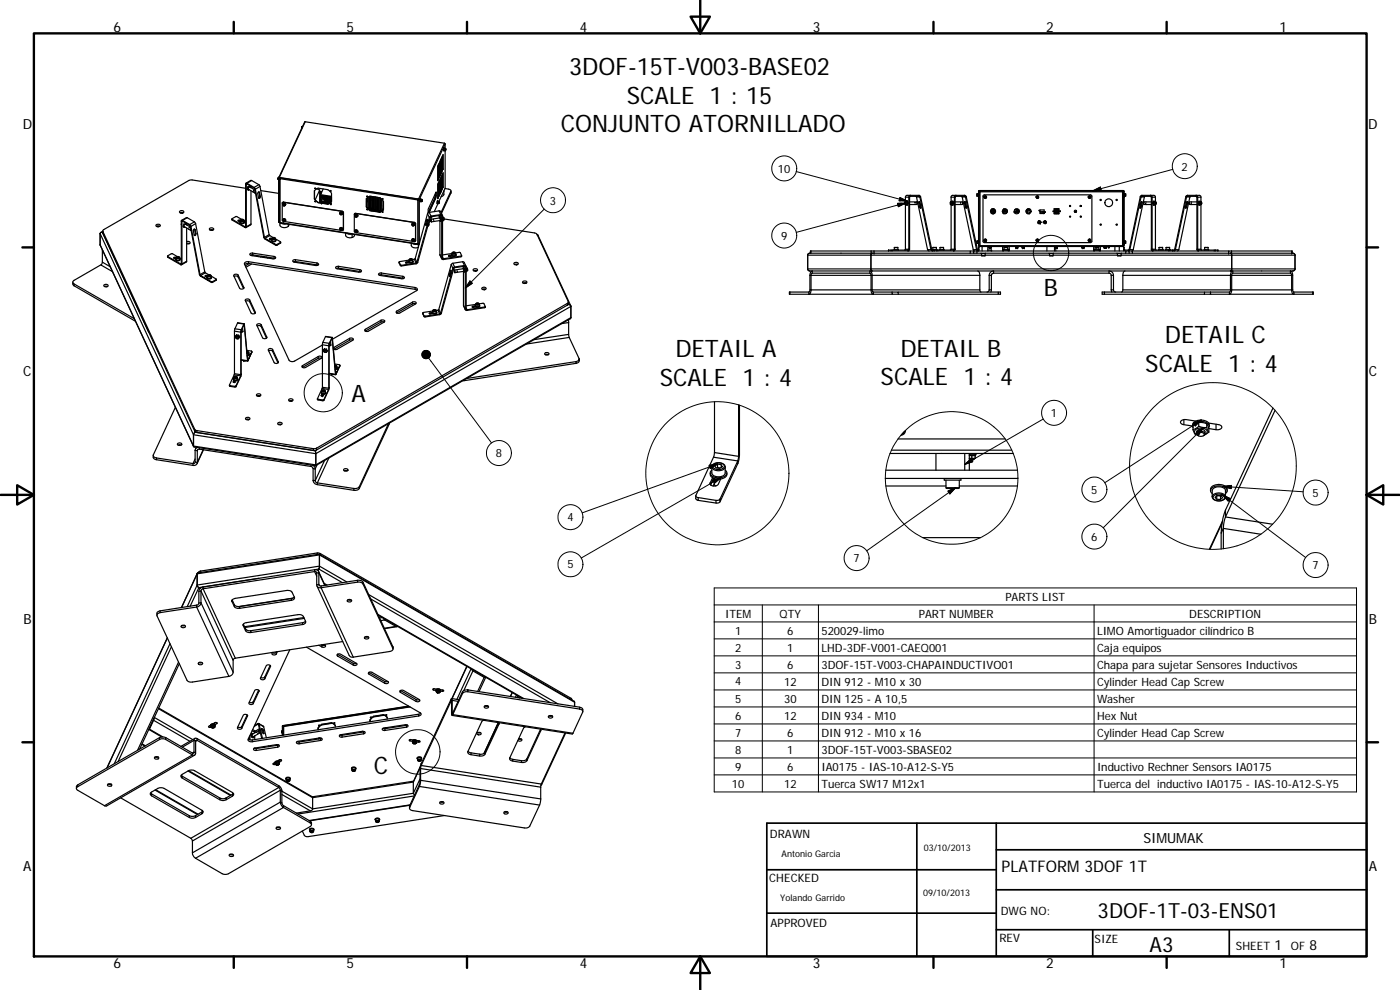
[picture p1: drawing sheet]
<svg xmlns="http://www.w3.org/2000/svg" width="420mm" height="297mm" viewBox="0 0 420 297" stroke-linecap="round" stroke-linejoin="round" font-family="sans-serif">
<defs><g id="words">
<g font-size="7.2">
<text x="170.8" y="22.4">3DOF-15T-V003-BASE02</text>
<text x="188.1" y="31.1">SCALE 1 : 15</text>
<text x="168.3" y="39.7">CONJUNTO ATORNILLADO</text>
<text x="313.3" y="88.9">B</text>
<text x="202.7" y="107.1">DETAIL A</text>
<text x="270.2" y="107">DETAIL B</text>
<text x="349.6" y="102.9">DETAIL C</text>
<text x="343.7" y="111.6">SCALE 1 : 4</text>
<text x="198" y="115.8">SCALE 1 : 4</text>
<text x="264.3" y="115.6">SCALE 1 : 4</text>
<text x="105.5" y="120.5">A</text>
<text x="112.2" y="232.2">C</text>
</g>
<g font-size="6.3">
<text x="329.4" y="275.4">3DOF-1T-03-ENS01</text>
<text x="345" y="285.6">A3</text>
</g>
<text font-size="4.8" x="300.6" y="261.7">PLATFORM 3DOF 1T</text>
<g font-size="4.2">
<text x="34" y="9.6">6</text>
<text x="104" y="9.6">5</text>
<text x="174" y="9.6">4</text>
<text x="244" y="9.6">3</text>
<text x="314" y="9.6">2</text>
<text x="384" y="9.6">1</text>
<text x="6.8" y="38.7">D</text>
<text x="410.6" y="38.7">D</text>
<text x="7" y="112.9">C</text>
<text x="410.8" y="112.9">C</text>
<text x="7" y="187.1">B</text>
<text x="410.8" y="187.1">B</text>
<text x="343.1" y="252.8">SIMUMAK</text>
<text x="7" y="261.3">A</text>
<text x="410.8" y="261.3">A</text>
<text x="382.5" y="285">1</text>
<text x="393" y="285">8</text>
<text x="34" y="290.4">6</text>
<text x="104" y="290.4">5</text>
<text x="174" y="290.4">4</text>
<text x="244" y="290.4">3</text>
<text x="314" y="290.4">2</text>
<text x="384" y="290.4">1</text>
</g>
<g font-size="3.5">
<text x="231.1" y="251.4">DRAWN</text>
<text x="230.9" y="264.6">CHECKED</text>
<text x="300.3" y="274.5">DWG NO:</text>
<text x="231.3" y="278.2">APPROVED</text>
<text x="299.9" y="282.6">REV</text>
<text x="328.5" y="283">SIZE</text>
<text x="370.9" y="285">SHEET</text>
<text x="387.4" y="285">OF</text>
</g>
<g font-size="3.4">
<text x="233.5" y="51.8">10</text>
<text x="354.6" y="51.2">2</text>
<text x="165" y="61.4">3</text>
<text x="234.4" y="71.9">9</text>
<text x="315.4" y="125.1">1</text>
<text x="148.8" y="137.2">8</text>
<text x="327.5" y="148.1">5</text>
<text x="393.9" y="149">5</text>
<text x="170.3" y="156.4">4</text>
<text x="327.5" y="162.3">6</text>
<text x="170.3" y="170.6">5</text>
<text x="256.1" y="168.7">7</text>
<text x="393.9" y="170.8">7</text>
<text x="217.6" y="185.3">ITEM</text>
<text x="233.9" y="185.3">QTY</text>
<text x="275.7" y="185.3">PART NUMBER</text>
<text x="301.7" y="180.2">PARTS LIST</text>
<text x="356.9" y="185.3">DESCRIPTION</text>
<text x="220.6" y="190.4">1</text>
<text x="236.3" y="190.4">6</text>
<text x="246.5" y="190.4">520029-limo</text>
<text x="329.2" y="190.5">LIMO Amortiguador cilíndrico B</text>
<text x="220.6" y="195.5">2</text>
<text x="236.3" y="195.5">1</text>
<text x="246.5" y="195.5">LHD-3DF-V001-CAEQ001</text>
<text x="329.2" y="195.5">Caja equipos</text>
<text x="220.6" y="200.6">3</text>
<text x="236.3" y="200.6">6</text>
<text x="246.5" y="200.6">3DOF-15T-V003-CHAPAINDUCTIVO01</text>
<text x="329.2" y="200.7">Chapa para sujetar Sensores Inductivos</text>
<text x="220.6" y="205.7">4</text>
<text x="235.3" y="205.7">12</text>
<text x="246.5" y="205.7">DIN 912 - M10 x 30</text>
<text x="329.2" y="205.8">Cylinder Head Cap Screw</text>
<text x="220.6" y="210.8">5</text>
<text x="220.6" y="215.9">6</text>
<text x="235.3" y="210.8">30</text>
<text x="235.3" y="215.9">12</text>
<text x="246.5" y="210.8">DIN 125 - A 10,5</text>
<text x="246.5" y="215.9">DIN 934 - M10</text>
<text x="329.2" y="210.8">Washer</text>
<text x="329.2" y="215.9">Hex Nut</text>
<text x="220.6" y="221">7</text>
<text x="236.3" y="221">6</text>
<text x="246.5" y="221">DIN 912 - M10 x 16</text>
<text x="329.2" y="221">Cylinder Head Cap Screw</text>
<text x="220.6" y="226.1">8</text>
<text x="236.3" y="226.1">1</text>
<text x="246.5" y="226.1">3DOF-15T-V003-SBASE02</text>
<text x="220.6" y="231.2">9</text>
<text x="236.3" y="231.2">6</text>
<text x="246.5" y="231.2">IA0175 - IAS-10-A12-S-Y5</text>
<text x="329.2" y="231.3">Inductivo Rechner Sensors IA0175</text>
<text x="219.7" y="236.3">10</text>
<text x="235.3" y="236.3">12</text>
<text x="246.5" y="236.3">Tuerca SW17 M12x1</text>
<text x="329.2" y="236.4">Tuerca del inductivo IA0175 - IAS-10-A12-S-Y5</text>
</g>
<g font-size="2.7">
<text x="234.5" y="257.1">Antonio Garcia</text>
<text x="277.3" y="255.2">03/10/2013</text>
<text x="277" y="268.7">09/10/2013</text>
<text x="234.2" y="270.2">Yolando Garrido</text>
</g>
</g></defs>
<g fill="none" stroke="#000" stroke-width=".36">
<path d="M90.6 38l-.1 .5zM90.7 37.9h.1M91.6 36.5l-7.8 16.7M91.6 36.5l-7.9 16.8M91.6 36.5l41.8 6.5M73.7 55.2l.2 .1M73.7 55.2v12.7M73.7 56.5l-16.6-2.5-26 14.9-.3 .3 .1 .8-.1-.7M73.9 55.3v12.8M74.1 55.2v-.2l2.2 1.2M74.1 55.2l2.2 1.2M74.1 55.2l-.2 .1"/>
<path d="M74.2 56.6l.4 .5M74.2 56.6l.1 .1M74.3 56.7l.3 .4M74.4 56l-.2 .6M74.4 56l.2 .2M74.6 56.2l-.3 .5M74.8 56.9l-.2 .2M75 55.9l-.4 .3M75 55.9l.2 .4M75 55.9l-.6 .1M75.3 55.9v.4M75.3 57.3v9.9"/>
<path d="M75.5 54.2l2.2 1.2M75.5 54.2l-1.8 1M75.5 54.2l-1.7 .8M76 57.6h.1M76.1 57.1h.1M76.3 56.2v.2M76.3 56.4l.1 .3M76.3 56.2l.3 .6M76.3 56.9h.2M76.4 56.9h.1M76.4 56.7l.2 .1M76.4 56.7l2.8 14.5"/>
<path d="M76.5 57l-1.6-.9-.4 .5 .1 .2 1.9 1.1M76.6 57.4l-.1 .4 .2 .2-.1-.4M76.6 56.8l2.8 14.4M77.6 57.6l.1 .1M77.7 55.4l.3 .5M77.7 55.4l-1.4 .8M77.7 57.7l.3 1.2M77.7 57.7l.2 .1M77.9 57.8a.29 .29 0 0 0-.4-.2 .29 .29 0 0 0-.1 .4l.2 1.3a.33 .33 0 0 0 .5 .2 .33 .33 0 0 0 0-.5M77.9 57.8l.2 1.2M78 58.9l-.4 .6M78 58.9l.1 .1"/>
<path d="M78 55.9l-1.4 .9M78 55.9l2.8 14.5M78.3 57.2l5.3 .8M83.5 53.8l.1 .1M83.5 53.2v.6zM83.6 53.2h.1M83.7 53.4v13.3M83.7 53.3v.1M83.8 53.2l-.2 .2M83.8 53.3l-.1 .1M83.8 53.3l41.8 6.5M83.8 53.2v.1"/>
<path d="M83.8 53.2l41.8 6.5M83.9 53.4h.1M83.9 53.5v13.1l.2 .2M83.9 53.3v.1M84 53.4h.1M84.1 53.4v.2l-.2-.2M94.3 59.7l1.2 1.1M94.3 57.3l1.2-.8 2.9 .4 1.1 1.1v2.5M94.3 59.7l1.2 1M94.4 57.2l-.1 2.5M94.5 56.5l.3 .1-.3-.1M95 56.7l.9 .3"/>
<path d="M95.9 57.5l.7 .1M95.9 57l-1.3 2.9M95.9 57v3.8M96.1 57.9v.1M96.1 57.5v.5M96.1 58h.2M96.2 58.4l3.3 .5M96.2 58.4l-.1 2.3M96.3 57.5v.5M96.4 59.3h.1M96.4 58.7h.3v.7l-.3-.1zM96.4 58.7v.6"/>
<path d="M96.4 59.3h.3M96.4 57.5l-.1 .5M96.6 59.6l1 .2v1M96.9 58.7l.2 .1v.6h-.2zM96.9 58.7v.7h.2M97 56.7l-.8 1.7M97.1 59.7h-.5l-.2 .5M97.3 58.8h.3v.7h-.3zM97.3 59.4l.3 .1M97.3 59.4v.1M97.3 58.8v.6M97.5 59.8l-.2 .6"/>
<path d="M97.5 59.8h.1M97.6 59.8v1M97.8 58.9h.3v2l-.3-.1zM97.8 58.9v1.9h.3M98.3 58.9v2h.2M98.3 58.9l.2 .1v1.9h-.2zM98.7 59v1.9l.2 .1h-.2v-2l.3 .1v1.6l.2 .1v-1.7h.3v1.4M99.1 57.2l.3 .1M99.2 59.1v1.7M110 59.6v2.5v-1.4M110.1 58.9l.3 .1M110.2 58.8v.2"/>
<path d="M110.2 59.3v1.3l-.2-.1M110.5 59.2v3.2M110.7 59v3.4M110.9 58.9v3.6M111.2 58.9v3.6M111.4 58.9v3.7M111.7 59l-.1 3.7M112.1 59v4h-.2M112.6 59.1v4h-.3v-4v3.9l.3 .1M113.1 59.2l-.1 4M113.3 59.2l-.1 4M113.3 59.2v4h.2"/>
<path d="M113.5 59.2v4M114 59.3v4l-.3 .3M114.2 59.5v3.9h.2M114.5 59.7l-.1 3.7M114.7 59.9v3.4M114.7 59.6l.3 .1M125.4 59.8h.2M125.4 59.9v-.1v.2M125.4 59.9v.1M125.6 59.9h-.2M125.6 59.8l.1 .1M125.6 59.7l.2 .2"/>
<path d="M125.6 59.7v.1M125.6 59.8v.1M125.7 59.9h.1M125.7 59.9l-.3 .1M125.8 59.9l-.1 13.3v-13.3M126.1 59.8l.1 .7M126.2 59.8h.1M126.2 59.8h-.1M126.2 59.8v.7M126.3 59.8l-.1 .7M126.3 59.8h.3M126.3 59.7l-.2 .1"/>
<path d="M126.6 59.8l-.1 .7M126.7 59.9l-.1 .6zM130.4 59.6l-1.9 4.2M130.6 59.6l-2 4.2M130.6 58.7l.1 .6-.3 .3zM130.6 58.2v.5M130.7 59.6h.1M130.7 59.6l-2 4.2M130.7 59.6l-1.9 4.1M130.8 57.8v.9M130.8 58.7h.1M130.8 58.7l-.1 .9"/>
<path d="M130.9 58.7v-1.1l-2.4 5.2v1.1M130.9 58.7l-.2 .9M131.4 54.1h.1M131.4 59.5h.1M131.4 49.7v4.5zM131.4 55.2v4.4zM131.5 53.7h.1M131.5 59.2h.1M131.6 49.4l-.1 4.4zM131.6 54.8l-.1 4.4zM131.7 53.3h.1M131.7 58.8h.1"/>
<path d="M131.8 49l-.1 4.4zM131.8 54.4l-.1 4.5zM131.9 53h.1M131.9 58.4h.1M131.9 48.6v4.5zM131.9 54v4.5zM132.1 52.6h.1M132.1 58h.1M132.1 48.2v4.5zM132.1 53.7v4.4zM132.2 52.2h.1M132.2 57.7h.1"/>
<path d="M132.3 47.9l-.1 4.4zM132.3 53.3l-.1 4.5zM132.4 51.8h.1M132.4 57.3h.1M132.4 47.5v4.5zM132.4 52.9v4.5zM132.6 56.9h.1M132.6 51.5h.1M132.6 52.6v4.4zM132.6 47.1v4.5zM132.7 56.5h.1M132.7 51.1h.1"/>
<path d="M132.8 52.2l-.1 4.5zM132.8 46.8l-.1 4.4zM132.9 56.2h.1M132.9 50.7l.1 .1M133 51.8l-.1 4.5zM133 46.4l-.1 4.4zM133.1 57.5l.1-.2v1.1l-.8 .6M133.2 44.5h.1M133.2 44.5l.1 .7M133.3 45.2h.3M133.3 44.5v.1M133.3 44.5h-.1"/>
<path d="M133.3 44.5h.1M133.3 44.5v.7M133.4 43l.2 .2M133.4 43l-7.8 16.7M133.4 44.5l.3 .1M133.4 44.5l-.1 .7M133.4 44.4l-.2 .1M133.6 56.6l1.5 .3 .2 .4v.7M133.6 43.2l-7.8 16.7M133.6 45.2v11.3l-1.9 3.9M133.6 43.2v1.4M133.7 45.1h.1"/>
<path d="M133.7 44.9h.1M133.7 44.6l-.1 .6M133.7 44.7v.4zM133.7 44.6v.6zM135.3 58l-2.8 6M135.3 57.4l-2.9 6.4M135.3 57.3v.7M271.7 59.2l.3-.5 1.2-.1-.4 .2-.1 .4v15.6h.3M271.7 59.2h1.3M271.7 59.2v1.4M273 59.2v15.6M273.2 58.9l-.2 .3"/>
<path d="M273.2 58.9h2.6M274.8 58.9l.2 .2M275 59.1l3.4 15.8M275 59.1h1.1M275.8 58.6l.5 .4M275.8 58.6h-2.6v.3M275.8 58.9l.3 .2M275.8 58.6v.3M276.1 59.1l3.3 15.8M276.3 59l3.3 15.8M276.3 59l-.2 .1M285.4 59.2l.3-.5 1.2-.1-.4 .2-.1 .4v15.6h.2"/>
<path d="M285.4 59.2v1.4h.3l.2 .3-.2 .4-.3 .1v13.4M286.6 59.2h-1.2M286.6 59.2v15.6M286.9 58.9l-.3 .3M286.9 58.9h2.6M288.5 58.9l.3 .2M288.8 59.1l3.3 15.8M288.8 59.1h1M289.5 58.9l.3 .2M289.5 58.6l.5 .4M289.5 58.6h-2.6v.3M289.5 58.6v.3"/>
<path d="M289.8 59.1l3.3 15.8M290 59l3.3 15.8M290 59l-.2 .1M293.2 58.2v.6M293.2 58.8h.1M293.2 58.8h.4M293.2 58.2h.4M293.2 58.2h.1M293.7 58.1v.8M293.7 57.4v16.3h.3M293.7 57.4h.1M293.7 58.1h.1"/>
<path d="M293.8 57.4v16.3l.3 .3M293.8 58.7h.1M293.8 58.3h.1M293.9 57.2l-.2 .2M293.9 57.3h43.3M293.9 57.3l-.1 .1M294 57.6h.1M294.1 57.4h.1M294.1 57.3h42.8M294.1 57.3v.1M294.1 57.3v.3M294.1 57.6v16.1"/>
<path d="M294.1 57.6h42.8M295.1 58.6l32.3-.1 .3 .4-.1 13.7-32.3 .2-.3-.4zM295.3 59.1h.1M295.3 59.1a.39 .39 0 0 1 .6-.3 .39 .39 0 0 1 0 .7 .39 .39 0 0 1-.6-.3v-.1M295.6 59h.2v.3l-.3-.1zM311 59.1h.1M311 59.1a.39 .39 0 0 1 .6-.3 .39 .39 0 0 1 0 .6 .39 .39 0 0 1-.6-.3M311.2 59h.3v.3l-.4-.1zM326.6 59.1h.1M326.6 59.1a.39 .39 0 0 1 .6-.3 .39 .39 0 0 1 0 .6 .39 .39 0 0 1-.6-.3M326.9 59h.2v.3h-.2zM336.9 57.3v.3"/>
<path d="M336.9 57.3v.1M336.9 57.6h.3M336.9 57.6v16.1M337 57.5v.1M337 57.5h.2M337.2 57.2l.2 .2M337.2 57.3l.1 .1M337.2 57.2l-43.3 .1M337.2 57.2v.1M337.2 58.7h.1M337.2 58.3h.1M337.2 57.5v16.2"/>
<path d="M337.3 57.4l.1 16.3zM337.4 58.9h.1M337.4 58.1v.8M337.4 58.8h.4M337.4 58.2h.4M337.8 58.2v.6M342.2 59l.2 .1M342.2 59l-3.3 15.8M342.4 59.1l-3.3 15.8M342.4 59.1h1M342.7 58.6v.3M342.7 58.6h3.6l.5 .6"/>
<path d="M342.7 58.9h2.6M342.7 58.9l-.3 .2M342.7 58.6l-.5 .4M343.4 59.1l-3.3 15.8M343.7 58.9l-.3 .2M345.3 58.9v-.3l.5 .6v15.7l.2 .1M345.3 58.9l.2 .3M345.5 59.2h1.3M345.5 59.2v15.6M346.8 59.2v1.4h-.4l-.1 .3 .1 .4 .4 .1v13.4M355.9 59l.2 .1M355.9 59l-3.4 15.8"/>
<path d="M356.1 59.1l-3.3 15.8M356.1 59.1h1M356.3 58.6v.3M356.3 58.6h3.7l.4 .2v.4M356.3 58.9h2.7M356.3 58.9l-.2 .2M356.3 58.6l-.4 .4M357.1 59.1l-3.3 15.8M357.3 58.9l-.2 .2M359 58.9v-.3l.4 .6v15.7l.3 .1M359 58.9l.2 .3M359.2 59.2h1.2"/>
<path d="M359.2 59.2v15.6M360.4 59.2l.1 1.4h-.5v.4l.1 .3 .4 .1-.1 13.4M30 73.4l.1 .2M30 73.4l28.1 60.4M30 70.1l28.1 60.4M30 70.1v3.3M30 73.4l28.1 60.6M30.3 79.5l-8.1 4.6a.57 .57 0 0 0-.3 .6 .57 .57 0 0 0 .3 .5v.5M30.7 78.7l2.4 1.3M30.7 78.7l-.4 .8 3.5 2M30.7 69.7l-.4 .1-.3 .3M30.7 69.7l27.7 59.6"/>
<path d="M30.7 75.1v3.6M30.7 75l.1 .2M30.8 69.7h-.1M30.8 69.6l-.1 .1M30.8 69.4l-.5 .4M30.9 69.5l27.5 59.3M46.8 67.6a.7 .7 0 0 1 .7-.3 .7 .7 0 0 1 .6 .5 .76 .76 0 0 1-1.3-.2zM47 67.9h.9M47.4 67.8l-.3 .2M47.7 67.8l-.4 .3M50.3 76.9v.3v-.2M50.3 77l3.9 2.2"/>
<path d="M50.3 77v-.2l1.4-.7 1.5 .9M50.3 77.2l3.9 2.2M52.7 77.2l-.6 .2 .6 .4a.68 .68 0 0 0 .7 .5 .68 .68 0 0 0 .6-.5M52.7 77.2l.1 .3-.1-.1v.4M52.7 77.4l-.5 .1M52.7 77.2l.1 .1M52.8 77.6a.56 .56 0 0 0 .3 .6 .56 .56 0 0 0 .7-.1l.2-.3-.1-.2M52.8 77.3v.5a.6 .6 0 0 0 1.1 0v-.5M52.8 77.3a.58 .58 0 0 0 .6 .3 .58 .58 0 0 0 .5-.3M52.8 77.3a.6 .6 0 0 1 1.1 0M52.9 77.1a.41 .41 0 0 1 .6-.2 .41 .41 0 0 1 .2 .5 .44 .44 0 0 1-.5 .1 .44 .44 0 0 1-.3-.4zM53.1 77.2l.5-.1v.2l-.5 .1z"/>
<path d="M53.3 77.3l.2 .1M53.3 77.1v.2M53.3 77.3l-.1 .1M53.6 77.1v.2M53.9 77.4l.5 .3M54 63.4a.58 .58 0 0 1 .7-.3 .58 .58 0 0 1 .3 .7 .59 .59 0 0 1-.7 .2 .59 .59 0 0 1-.3-.6zM54.1 63.9h.9M54.2 79.2v.2M54.4 66.4l.2 .1M54.4 66.4v12.7M54.4 79.1l.2 .1M54.4 79.1l-.2 .1"/>
<path d="M54.4 67.2v.1M54.5 63.7l-.3 .2M54.6 79.2l-.1 .3-.3-.1M54.6 66.5v12.7M54.7 63.8l-.3 .1M54.8 66.4v-.3l2.1 1.3M54.8 66.4l2.1 1.2M54.8 66.4l-.2 .1M54.9 67.8l.1 .1M55 67.9l.3 .3M55.1 68.1l.2 .1M55.1 67.2l.2 .1"/>
<path d="M55.3 67.3l-.3 .6M55.5 68.1l-.2 .1M55.5 66.9l.2 .2M55.7 67.1l-.4 .2M55.7 67.1l.2 .3M56 72.5a.52 .52 0 0 1 .7-.1 .52 .52 0 0 1 .2 .7h-.9M56 67.1v.4M56 68.4v10M56 73l.9 .1M56 78.4l-1.4 .8M56 78.4l-1.5 1M56.2 65.3l2.1 1.3"/>
<path d="M56.2 65.3l-1.7 .8M56.2 65.3l-1.6 .8-.2 .3M56.7 68.7h.1M56.8 68.3h.1M56.9 67.6l.2 .3M56.9 67.4v.2M56.9 67.4l.4 .5M57.1 68.1h.1M57.1 67.9h.2M57.1 67.9l2.7 14.4M57.2 68.1l-1.5-.8-.5 .4 .1 .3 1.9 1.1M57.3 68.6l-.2 .4 .3 .1"/>
<path d="M57.3 68.7v.4M57.3 67.9l2.7 14.5M58.3 68.7l.1 .2M58.3 66.6l.4 .5M58.3 66.6l-1.4 .8M58.4 68.9l.2 1.2M58.4 68.9l.2 .1M58.6 69a.32 .32 0 0 0-.5-.2 .32 .32 0 0 0-.1 .5l.3 1.2a.3 .3 0 0 0 .4 .2 .3 .3 0 0 0 .1-.4v-.2M58.6 69l.2 1.1M58.6 70.1l-.3 .5M58.6 70.1h.2M58.7 67.1l-1.4 .8"/>
<path d="M58.7 67.1l2.8 14.5M62.9 68.5a.68 .68 0 0 1 .7-.2 .68 .68 0 0 1 .5 .6 .65 .65 0 0 1-.7 .3 .65 .65 0 0 1-.5-.7zM63 69h.9M69.6 65.7l.1 .3v-.2M69.7 66l3.8 2.3M69.7 65.8l3.8 2.3M69.7 65.8v-.2l1.2-.7 1.6 .9M71.5 66.3h.5v.3M72 66.1l.2 .3-.2-.1M72 66.1l-.6 .1 .6 .4M72 66.1l.2 .1M72 66.6a.7 .7 0 0 0 .7 .5 .7 .7 0 0 0 .7-.5"/>
<path d="M72.2 66.4l-.1 .1a.64 .64 0 0 0 .6 .5 .64 .64 0 0 0 .6-.5l-.1-.1M72.2 66.1v.5a.6 .6 0 0 0 .5 .4 .6 .6 0 0 0 .5-.4v-.5M72.2 66.1a.64 .64 0 0 0 1 0M72.2 66.1a.6 .6 0 0 1 .5-.3 .6 .6 0 0 1 .5 .3M72.3 66l.1-.1a.38 .38 0 0 1 .5-.1 .38 .38 0 0 1 .1 .5 .44 .44 0 0 1-.5 .1 .44 .44 0 0 1-.2-.4zM72.4 66h.5l.1 .1-.2 .2zM72.6 66.2h.2M72.6 65.9v.3M72.6 66.2h.1M72.9 66v.2M73.2 66.2l.5 .3M73.5 68.1v.2"/>
<path d="M73.7 67.9l.2 .2M73.7 67.9l-.2 .2M73.9 68.1l-.1 .2h-.3M74.6 79.1l-1.2 .3M74.6 78.5a.88 .88 0 0 0-1.2 .7l13.4 28.9a1.35 1.35 0 0 0 1.6 .2l8.4-4.8M74.6 78.5v.6M74.6 79.1l50 7.7M74.6 78.5l50 7.8M74.8 79.1l-1.2 .7M75.3 67.2l-1.4 .9M75.3 67.2l-1.5 1.1M75.5 79.2l-1.7 1"/>
<path d="M75.7 76.5l-.3 .1M75.8 75.9l6.5 1M75.8 75.9v.6M75.8 76.5l6.5 1M75.8 75.9a.45 .45 0 0 0-.6 .1 .45 .45 0 0 0 0 .6l6.7 1.1a.46 .46 0 0 0 .6-.1 .46 .46 0 0 0 .1-.6l-.3-.1M75.8 76.5l-.6 .1M76 76.5l-.3 .2M78.6 76.9l-.4 .2M79.1 77.1l.3 .2M79.2 71.2l.3 .5M79.2 71.2h.2M79.3 77l-.3 .2"/>
<path d="M79.8 77.1l.6 .3M80.8 70.4l.2 .3M80.8 70.4l-1.4 .8M80.9 71.8h.7M81 70.7l-1.5 .8-.1-.3M81 70.7l.9 .6M81.4 71.5v.6M81.6 71.9a.61 .61 0 0 0 .5 .6 .61 .61 0 0 0 .7-.4l-.1-.2M81.6 71.6a.38 .38 0 0 0-.4-.2 .38 .38 0 0 0-.3 .3l.6 .4a.7 .7 0 0 0 .6 .5 .7 .7 0 0 0 .7-.5M81.6 71.6v.6l.5 .2 .5-.2 .1-.6M81.6 71.6a.58 .58 0 0 1 .5-.4 .58 .58 0 0 1 .6 .4M81.7 71.4a.41 .41 0 0 1 .5-.2 .41 .41 0 0 1 .3 .5 .44 .44 0 0 1-.5 .1 .44 .44 0 0 1-.3-.4z"/>
<path d="M81.8 71.5l.5-.1 .1 .2-.2 .1zM82.1 71.6l.2 .1M82.1 71.4v.2M82.1 71.6l-.1 .1M82.3 77.5l.2 .1M82.3 76.9v.6M82.3 71.4v.2M82.7 71.7l1.5 .8v.5v-.4M82.7 71.6l-.1 .1a.66 .66 0 0 1-1-.1M82.7 73.3l-3.2-1.8v.2l3.2 1.9M82.7 73.3h.4v.3h-.4zM83.9 66.4l-.2 .3"/>
<path d="M84 66.7l.1 .1M84 66.8v.7a1.66 1.66 0 0 0 2.5 .4M84.1 66.8l41.3 6.5M84.1 66.8l41.3 6.4M84.1 66.8v-13.2l41.3 6.4v13.2M84.2 72.7l-1.1 .6M84.2 73l-1.1 .6M84.3 66.9l1.5 .3M84.6 67l1 .1M84.7 60.8v.1M84.9 61.4a.33 .33 0 0 1 .4-.1 .33 .33 0 0 1 .2 .4M84.9 61.4a.33 .33 0 0 0 .2 .4 .33 .33 0 0 0 .4-.1"/>
<path d="M84.9 66a.33 .33 0 0 1 .4-.1 .33 .33 0 0 1 .2 .4M84.9 66a.33 .33 0 0 0 .2 .4 .33 .33 0 0 0 .4-.1M85 61.3a.37 .37 0 0 1 .4-.3 .37 .37 0 0 1 .3 .4M85 66a.37 .37 0 0 1 .4-.4 .37 .37 0 0 1 .3 .5M85 61.2a.4 .4 0 0 1 .4-.2 .4 .4 0 0 1 .3 .4M85 65.8a.41 .41 0 0 1 .4-.1 .41 .41 0 0 1 .3 .4M85 65.8h.1M85 65.8a.34 .34 0 0 1 .4-.1 .34 .34 0 0 1 .2 .4M85 65.8l-.1 .2M85.1 60.7l17.6 2.7M85.1 60.7l-.4 .3v5l.4 .4M85.1 61.4v.3"/>
<path d="M85.1 66.1v.2M85.1 60.6l-.4 .2M85.1 60.6v.1M85.1 60.6l17.6 2.8M85.1 61.4l.2 .3-.3-.2zM85.1 66.1l.2 .3zM85.2 61.6l.1 .1M85.2 66.2l.1 .2M85.3 66.5l16.9 2.6M85.4 61.5v.1M85.4 66.2h.1M85.6 61.5l-.1 .2"/>
<path d="M85.6 66.1l-.1 .2M85.6 61.4a.35 .35 0 0 0-.3-.3 .35 .35 0 0 0-.4 .3M85.6 61.4v.1M85.6 61.4h.1M85.6 66.1h.1M85.7 61.4l-.2 .2M85.7 66.1l-.2 .2M85.7 61.4v.1M85.7 66.1h.1M85.7 61.3v.1M85.7 66v.1M86.5 67.3v.6"/>
<path d="M86.7 67.3l-.2 .6M88.7 77.9a.46 .46 0 0 0-.6 0 .46 .46 0 0 0-.1 .6l6.8 1.2a.46 .46 0 0 0 .6 0 .46 .46 0 0 0 0-.7l-.3-.1M88.7 78.5h-.7M88.7 77.9l6.4 1M88.7 77.9v.6M88.7 78.5l6.4 1M94.5 60.3l.3 .2M94.5 60.4l.3 .2zM95.1 79.5l.3 .1M95.1 78.9v.6M95.5 60.8l2.9 .4M95.5 60.8l2.9 .5"/>
<path d="M96.1 60.7v.1M96.1 60.7h.3M96.4 60.2v.1M96.4 60.2v.7M96.4 60.3l.9 .1v.6M96.4 60.6l.3 .3-.2-.2M96.4 60.3v.6h.3M96.4 60.3l.3 .3-.2-.1M96.5 60.7h.2M96.5 60.6v.1M96.5 60.5h.2M96.5 60.3v.2"/>
<path d="M96.9 61h.2M96.9 60.4l.2 .1M96.9 60.7l.2 .1M97.4 60.9l1.2 .2M97.5 60.7l.1 .1M97.6 60.6l-.2 .4M97.6 60.8h-.1M97.8 60.8h.1M99 60.9h.1M99.1 61.1l.3 .1M99.2 61.1h.1M99.2 60.8h.1"/>
<path d="M99.2 61.2h.2M99.3 61.2h.1M99.5 60.5l-1.1 .8M101.6 79.9a.47 .47 0 0 0-.6 0 .47 .47 0 0 0-.1 .6l6.8 1.2a.46 .46 0 0 0 .6-.1 .46 .46 0 0 0 0-.6l-.3-.1M101.6 79.9l6.4 1M101.6 79.9v.6M102 68.7a.35 .35 0 0 1 .4-.1 .35 .35 0 0 1 .2 .4M102 68.7a.34 .34 0 0 0 .2 .4 .34 .34 0 0 0 .4-.1M102 64a.35 .35 0 0 1 .4-.1 .35 .35 0 0 1 .2 .4M102 64a.34 .34 0 0 0 .2 .4 .34 .34 0 0 0 .4-.1M102 68.7l.1-.2a.34 .34 0 0 1 .4-.1 .34 .34 0 0 1 .2 .3M102 64l.1-.2a.34 .34 0 0 1 .4-.1 .34 .34 0 0 1 .2 .4l-.1 .2"/>
<path d="M102 68.6a.37 .37 0 0 1 .4-.3 .37 .37 0 0 1 .4 .4M102 64a.37 .37 0 0 1 .4-.4 .37 .37 0 0 1 .4 .5M102.1 63.8h-.1M102.1 68.4a.39 .39 0 0 1 .4-.1 .39 .39 0 0 1 .3 .4M102.1 63.8a.4 .4 0 0 1 .5-.1 .4 .4 0 0 1 .2 .4M102.1 68.4l-.1 .1M102.2 68.7v.3M102.2 64.1l.1 .1M102.2 68.7l.3 .2-.1 .1-.3-.2zM102.2 64.1l.3 .1-.3 .1zM102.3 68.9l.1 .1M102.3 64.2l.1 .1"/>
<path d="M102.3 64.2l-.1 .1M102.5 68.9h.1M102.5 64.2h.1M102.7 63.4l.3 .1v.3M102.7 63.4l.3 .4M102.7 68.7l-.1 .3M102.8 68.7l-.2 .2M102.8 64.1l-.2 .2M102.8 68.7v.1M102.8 68.7h-.1M102.8 64.1h-.1M103 68.9l-.1 .2h-.5"/>
<path d="M103 68.9h.1M103 63.8v5.1M103 68.9v.1M103.1 63.8v5M103.7 69.9v.7a1.43 1.43 0 0 0 2 .6M104 70l1.5 .2M104.3 70l1 .2M105.7 70.2v1M106.4 64.2l.3-.2-.4 .3v5.1l.4 .4M106.4 70.4l-.1 .4-.6 .4M106.5 69.4a.34 .34 0 0 1 .5-.1 .34 .34 0 0 1 .2 .4M106.5 69.4a.34 .34 0 0 0 .2 .4 .34 .34 0 0 0 .5-.1"/>
<path d="M106.5 64.7a.34 .34 0 0 1 .5-.1 .34 .34 0 0 1 .2 .4M106.5 64.7a.34 .34 0 0 0 .2 .4 .34 .34 0 0 0 .5-.1M106.6 69.3a.38 .38 0 0 1 .4-.3 .38 .38 0 0 1 .3 .4M106.6 64.7a.38 .38 0 0 1 .4-.3 .38 .38 0 0 1 .3 .4M106.6 69.2a.41 .41 0 0 1 .5-.2 .41 .41 0 0 1 .2 .4M106.6 64.5a.4 .4 0 0 1 .5-.2 .4 .4 0 0 1 .2 .5M106.6 69.2a.33 .33 0 0 1 .5-.1 .33 .33 0 0 1 .1 .4M106.6 64.5a.33 .33 0 0 1 .5-.1 .33 .33 0 0 1 .1 .4v.2M106.6 69.2l-.1 .2M106.6 64.5l-.1 .2M106.7 64.1l17.6 2.7M106.7 69.4v.3"/>
<path d="M106.7 64.8v.2M106.7 64l17.6 2.7M106.7 69.4l.2 .3h-.2zM106.7 64.7l.2 .1v.2h-.2zM106.8 69.6l.1 .1M106.8 64.9l.1 .1M107 69.8l16.8 2.6M107 69.6h.1M107 64.9h.1M107.2 69.4h.1M107.2 64.8h.1M107.2 69.5v.2"/>
<path d="M107.3 69.4h.1M107.3 64.7v.1M107.3 69.4l-.1 .2M107.3 64.8l-.1 .2M107.3 69.4v.1M107.3 64.8h.1M109.9 62.1l1.2 1.1M109.9 62.1v-2.5l1.2-.7 2.9 .4 .6 .5 .5 .7v2.4M109.9 62.1l1.2 1 .3-.5M110.1 62.8l.3 .1M110.2 62.3l.1 .2M110.3 62.4v.1"/>
<path d="M110.3 62.5h.1M110.4 62.5h.4zM110.4 62.5h.1M110.5 62.6h.2M110.7 62.6h-.2M110.7 62.8h-.1M110.8 62.5l-.1 .1M110.8 62.5h-.4M110.8 62.5l-.1 .3v-.2M110.8 62.5h.1M110.8 62.6l.4 .1M110.8 62.6l.1 .2 .3 .1"/>
<path d="M110.9 62.6h.1M110.9 62.5l-.1 .1M110.9 62.5h.4M111 62.7h.2M111.1 63.2l2.9 .5M111.1 63.2l2.9 .4M111.3 62.5l-.1 .4v-.2M111.3 62.5l-.1 .2M111.3 62.6h.1M111.4 63l.1 .2M111.4 62.7h.2M111.4 62.6v.6"/>
<path d="M111.4 63v.1M111.6 62.7h.2M111.8 63.2l1.2 .2M111.8 62.7l.1-3.7v4h.2M111.8 62.7v.5M111.8 63.2h-.1M111.8 62.7l-.3 .3M112.8 63.1v-4v4l.2 .1M112.8 63.1l.2 .1M113 63.2v.2M113.2 63.2h-.2l.2 .3-.2-.1M113.2 63.2h.3"/>
<path d="M113.3 63.2h-.1M113.5 63.2l.2 .1M113.7 63.3v-4v4h.3M113.7 63.3h.3M114 63.5h.2M114 63.5l-.2 .1M114 63.3v.2M114.7 63.5l.2 .2zM114.7 63.5l.3 .1M115.1 62.5l-.2 .6M115.1 62.5l-.3 .6M115.1 62.9l-1.1 .8"/>
<path d="M119.8 78.6v.3M119.8 78.7l.4 .8M119.8 78.9l.4 .8M120.2 79.5l.3 .3h-.3zM122 78.6v.3M122.7 78.7l-.9 .2M122.8 78.2l-.1 .1a.58 .58 0 0 0 .6 .6 .58 .58 0 0 0 .6-.7M122.8 78v.5a.64 .64 0 0 0 1.1 0v-.5M122.8 78a.6 .6 0 0 0 1.1 0M122.8 78a.58 .58 0 0 1 .5-.4 .58 .58 0 0 1 .6 .4M122.8 78l-2.9 .5-.1 .4M122.9 77.8l.1-.1a.39 .39 0 0 1 .5-.1 .39 .39 0 0 1 .2 .5 .44 .44 0 0 1-.5 .1 .44 .44 0 0 1-.3-.4z"/>
<path d="M123 77.9l.5-.1 .1 .2-.2 .1zM123.2 77.7v.3M123.2 78h.1M123.2 78h.2M123.4 73v.6a1.51 1.51 0 0 0 2.1 .7M123.5 77.8v.2M123.7 67.4a.33 .33 0 0 1 .4-.1 .33 .33 0 0 1 .1 .4M123.7 67.4a.33 .33 0 0 0 .1 .4 .33 .33 0 0 0 .4-.1M123.7 72a.32 .32 0 0 1 .4-.1 .32 .32 0 0 1 .1 .4M123.7 67.4v-.3a.41 .41 0 0 1 .5-.1 .41 .41 0 0 1 .2 .4M123.7 72l.1 .4M123.7 71.8a.4 .4 0 0 1 .5-.2 .4 .4 0 0 1 .2 .5"/>
<path d="M123.7 67.3a.37 .37 0 0 1 .4-.3 .37 .37 0 0 1 .3 .4M123.7 72a.37 .37 0 0 1 .4-.4 .37 .37 0 0 1 .3 .5M123.7 73l1.5 .3M123.7 67.2a.34 .34 0 0 1 .5-.1 .34 .34 0 0 1 .1 .4M123.7 71.8a.35 .35 0 0 1 .5-.1 .35 .35 0 0 1 .1 .4l-.1 .2M123.7 71.8v.2M123.8 67.4h.2v.3h-.2zM123.8 67.4v.3M123.8 72.1h.2v.2h-.2zM123.8 72.1v.2M123.9 67.6l.1 .1M123.9 72.2l.1 .1"/>
<path d="M124 78.5a.71 .71 0 0 1-.7 .4 .71 .71 0 0 1-.7-.4l-.9 .3h1.1M124 73.1l1 .1M124.1 67.5v.1M124.1 72.2h.1M124.2 72.3l-.4 .1M124.3 66.8l.4 .3M124.3 66.7l.4 .4M124.3 66.7v.1M124.3 77.8l.6 1.1M124.3 77.8l-.5 .1M124.4 67.4h.1M124.4 72.1h.1"/>
<path d="M124.4 67.4l-.1 .2M124.4 72.1l-.1 .2M124.4 67.4l-.2 .3M124.6 77.6l-.3 .2M124.6 77.6l.5 1.1M124.7 72.3l-.6 .2M124.7 72.3h.1M124.7 67.1v5.1M124.9 79.1l-4.4 .7M124.9 78.9v.2M124.9 78.9l-4.4 .7M125.1 78.7h.3"/>
<path d="M125.1 78.7l-.2 .2M125.4 78.7l-.5 .4M125.4 73.2l.1 .1M125.5 73.2v.1M125.5 73.2v1M125.7 73.1l-.2 .2M125.7 73l-.3 .2M126.2 60.5h.3M126.6 60.3l.1-.3-.1 .3M126.6 60.2h.1M127.8 67.1h.2M127.8 67.1v.5l.2-.1"/>
<path d="M128 67.1v.3M128.1 65.9l.1-.1 .1 .5-.3 1.2M128.1 65.9l.2 .1M128.1 65.9l-.3 1.2M128.3 64.1l-3.7 13.5M128.3 64.1l.6 1.2M128.3 66l-.3 1.1M128.4 67.8h.1M128.6 67.6h.1M128.6 67.1h.1M128.6 67.4h.1M128.6 67.3v.3z"/>
<path d="M128.6 67.1l-.1 .7M128.6 67.2v.5zM128.8 63.7l-.5 .4M128.8 63.7l.6 1.1M128.9 65.3l-3.8 13.4M128.9 65.3h.2M129.1 65.3l-3.7 13.4M129.3 65.8l.1 .7zM129.3 65.8h.1M129.3 65.8l.1 .8M129.4 64.8v.2M129.4 65l-.3 .3"/>
<path d="M129.4 64.8l-.5 .5M129.4 65.8l2.6-.4 .2 .4-.1 .4-2.7 .4M129.4 66.5v.1M129.6 65l-1 2.1M130.1 65.8h.1M130.2 66.3h.1M131.3 61l.3 .1M131.3 60.3h.1M131.3 60.3v.8M131.3 60.3v.7M131.4 60.4h.3M131.4 60.4l-.1 .6"/>
<path d="M131.4 60.3h-.1M131.4 60.4h-.1M131.5 61.1l-1.2 2.4M131.7 60.9h.1M131.7 60.7h.1M131.7 60.6v.3zM131.7 60.4l-.1 .7M131.7 60.5v.5zM131.8 63.3l-3 .4M131.8 63.3l.4 .1 .5 1.2M131.8 63.3l.5 1.1M131.9 65.2v-.3v.4"/>
<path d="M132 64.6l-.1 .3M132 65.1h.2l.2 .3M132 65.1l-.1 .3M132 65.1l.1 .4M132 65.1h.1M132 64.6v.5M132 76.4l.6 1.3M132 76.4l.6 1.1M132.1 65.5l.1 .6M132.2 66.1l-.1 .3M132.3 64.4l-2.9 .4M132.3 64.6l-2.9 .4"/>
<path d="M132.3 64.4v.2M132.3 64.4l.4 .1 .1 .2M132.3 64.6l.3 .2-.1-.2M132.4 65.4l-.3 .1M132.4 65.4l.1 .7M132.5 66.1h-.3M132.5 66.1l-.4 .3-.1-.2v10.2M132.6 77.5v.2l.5 .2M132.8 64.7l-.2 .1v12.7M132.8 77.5h-.2M132.8 64.7v12.8M132.8 65.4h.1"/>
<path d="M132.8 65.2l.1 .2M132.8 77.5l.3 .1M132.8 77.1l.3 .5M132.9 65.4l.1 .6M133 66h-.2M133 66l-.2 .3M133.1 77.6v.3M133.1 65.2l.1 .8M133.1 65.2l-.3 .1M133.2 66h-.2M133.3 65.7l27.7 4.4 9.5 20.4-.2 .5M134.8 76.8l.8-.1-.9 .2"/>
<path d="M134.8 76.6v.4M135.4 79.4l-3.7 13.5M135.4 79.4l.5 1.1M135.7 76.2a.6 .6 0 0 0 .5 .7 .6 .6 0 0 0 .7-.6l-.2-.1M135.7 76v.5a.64 .64 0 0 0 1 0v-.5M135.7 76l.5 .3 .5-.3M135.7 76a.6 .6 0 0 1 .5-.4 .6 .6 0 0 1 .5 .4M135.7 76.1l-2.9 .4M135.8 75.8a.51 .51 0 0 1 .8 .2 .48 .48 0 0 1-.5 .2 .48 .48 0 0 1-.3-.4zM135.9 75.9l.2-.2 .4 .3-.5 .1zM135.9 79l-.5 .4M135.9 79l.5 1.1"/>
<path d="M136.1 75.7v.3M136.1 76v.1M136.1 76l.2 .1M136.4 75.8v.2M136.7 75.9l1.4-.1 .4 .8-.2 .5 .2-.4M136.9 76.5a.69 .69 0 0 1-.7 .5 .69 .69 0 0 1-.7-.5l-.8 .1-.1 .2h1.1M138.3 77.1l-5.2 .8M138.3 76.8l-5.2 .8M138.8 78.5l-2.9 .5M138.8 78.5l.6 1.2M138.8 78.5l.5 .2 .6 1.2M139.1 79.9v.5"/>
<path d="M139.4 79.7l-3 .4M139.4 79.9l-3 .4M139.4 79.7v.2M139.4 79.7l.5 .3M139.4 79.9l.2 .2v-.2M154.3 78.9a.66 .66 0 0 1 .7-.2 .66 .66 0 0 1 .5 .5 .73 .73 0 0 1-1.2-.2zM155.4 79.4h-1M161.3 70.5l10 21.2M242.4 76.6v4.1M243.4 75.3h18M243.4 75.3h-.2v.7M243.4 75.3v.7"/>
<path d="M261.4 75.3v.7M261.4 75.3h.9M261.7 76l-.3 .6v4.2l.3 .5M262.3 75.3v.7M262.3 75.3h28.9M266.6 75h.1M266.6 75v.3M266.7 75h.7M267.8 75h-.4v.3M267.8 75v.3M267.8 75h4.7M268.3 75h1.3"/>
<path d="M268.4 74.3l1.1-.1v.7M268.4 74.3h1.1M268.4 74.3v.6M271.5 60.7l.1-.1a.31 .31 0 0 1 .3 .4 .31 .31 0 0 1-.4 .2M271.6 60.7h.2v.5a.28 .28 0 0 1-.4-.2 .28 .28 0 0 1 .2-.3zM271.7 74.8l-.2 .2M271.7 74.8h1l-.2 .2M271.7 60.6h.4a.44 .44 0 0 1 .1 .5 .44 .44 0 0 1-.5 .3M271.7 61.4v13.4M271.8 60.6v-.2h.6l.2 .6M272.1 60.4l.2 .6M272.3 61l-.2 .5"/>
<path d="M272.3 61h.3M272.6 61l-.2 .5h-.6v-.1M273 74.8l-.4 .5-.1-.3M273 60.6h2l.3 .3-.3 .5h-2M274.6 61.2h.1M274.6 60.7h.1M275.2 60.6v.7M275.7 60.8l.2-.3 .5 1.6-.1 .4-.3-.4M275.7 60.8l.3 1.3M275.9 60.5v.3M275.9 60.8l.3 1.3M275.9 60.8h-.2"/>
<path d="M276.2 62.1l.2 .3M276.2 62.1h-.2M278.4 74.9l.4 .4M278.4 74.9h1M279.4 74.9l.5 .4v-.3h.4M279.6 74.8l-.2 .1M279.6 74.8l.3 .2 1.3-.1-.8 .1M280 74.3l1-.1v.7M280 74.3h1M280 74.3v.6M280.3 75v.3M280.3 75h.1"/>
<path d="M280.4 75v.3M281.5 75h-.4v.3M281.5 75v.3M281.5 75h4.7M281.9 75h1.4M282.1 74.3l1.1-.1v.7M282.1 74.3h1.1M282.1 74.3v.6M285.2 60.7l.1-.1a.31 .31 0 0 1 .3 .4 .31 .31 0 0 1-.4 .2M285.2 60.7h.2v.5a.29 .29 0 0 1-.3-.2 .29 .29 0 0 1 .1-.3zM285.4 74.8l-.2 .2M285.4 74.8h1l-.2 .2"/>
<path d="M285.5 60.6v-.2h.6l.1 .6M285.8 60.4l.2 .6M286 61l-.2 .5M286 61h.2M286.2 61l-.1 .5h-.6v-.1M286.6 74.8l-.2 .5-.2-.3M286.6 60.6h2.1l.2 .3-.2 .5h-2.1M288.3 61.2h.1M288.3 60.7h.1M288.9 60.6v.7M289.4 60.8l.3 1.3M289.4 60.8v-.3h.3l.3 2-.3-.4"/>
<path d="M289.7 60.5v.3M289.7 60.8l.2 1.3M289.7 60.8h-.3M289.9 62.1h-.2M289.9 62.1l.2 .3M291.2 76h1M291.2 76h-48.1l-.5 .1-.2 .5M292.1 74.9l.4 .4M292.1 74.9h1M292.2 76h1M292.2 75.3h-1v.7M293.1 74.9l.4 .4v-.3h.3"/>
<path d="M293.2 75.3h-1v.7M293.2 76h44.7M293.2 75.3v.7M293.2 75.3h44.7M293.2 72.3v.7M293.2 73h.4M293.2 72.3h.4M293.3 74.8l.2 .2M293.3 74.8l-.2 .1M293.6 72.3h.1M293.6 72.3l.1 .7M293.7 74.3h.1"/>
<path d="M293.7 74.3v.6M293.8 74.2l-.1 .1M293.8 72.9h.1M293.8 72.5h.1M293.8 74.9l-.3 .1M293.8 73.6l.3 .1M294 73.7l.1 .1M294 73.7h.1M294.1 73.7v.3M294.1 73.7h42.8M294.1 74h-.3v1.3M294.5 76h1.3"/>
<path d="M294.6 76.6h-52.2M294.6 76.1v.7l1-.1M294.6 76.7h1M294.7 74h-.6M295.3 72.1h.1M295.3 72.1a.4 .4 0 0 1 .6-.3 .4 .4 0 0 1 0 .7 .4 .4 0 0 1-.6-.3v-.1M295.6 71.9h.2v.4h-.2zM295.6 76.6h19.4M295.6 76.1v.6M296.4 75h1.1M296.4 74v1.3M296.8 74h.7"/>
<path d="M296.9 74h.1M296.9 74.1v.2M296.9 74.2h.2M296.9 74.3v.1M296.9 74.3h.2M296.9 74.1h.1M296.9 74.4h.5M297 74.4h.3M297 74.4h.1M297.1 74.3h.3M297.1 74.2v.1M297.1 74.2h.3"/>
<path d="M297.3 63.3v.2M297.3 74.4h.1M297.4 74.1h.1M297.4 74.1v.2M297.4 74.3v.1M297.5 74l-.6 .1M297.5 62.8v1.2M297.6 75.3l-.1-.3v.3M297.8 62.7v1.4M298 62.7v1.5M298.2 62.7v1.4M298.5 62.9v1"/>
<path d="M300.8 63.4l1.5 .1zM300.8 63.4l1.5 .2h-.3M300.9 75.3v-.3h.2v.3M300.9 74.8v.2M300.9 74v.8M300.9 74.8h.4M301 63.9l.1 .1M301.2 62.7l.1 .2M301.2 64.1v-.2l.7 .2M301.2 75l1.4-.1-1.5 .1M301.3 63.1h.6v.2h-.6zM301.3 74.3l1.1-.1v.7"/>
<path d="M301.3 74.3h1.1M301.3 74.3v.6M302 62.7h-.7v.2h.9l-1 .1v-.2M302 63.6v.5M302 63.6h.3M302.4 74.8h.5M302.9 75h-.3v.3M302.9 75v.3M302.9 74.8v.2M302.9 74v.8M304.4 63.5l1.3 .1M304.4 63.6h1.3v.3"/>
<path d="M304.5 63.5h.3M304.5 63.5h.5M304.5 63.5v.1M304.5 63h1.1M304.5 63.5h.2M304.5 63.6h.2M304.7 63.5v.1M304.8 62.7h.7M304.8 62.9v.1M304.8 74l.6 .1M304.8 63.5h.1M304.9 74h.1"/>
<path d="M304.9 74.2h.2M304.9 74.3v.1M304.9 74.3h.2M304.9 74.1v.2M304.9 74.1h.1M304.9 74.4h.5M305 74.4v.1M305 74.4h.3M305 74.4h.1M305 63.5v.1M305 63.1h.6v.2h-.6zM305 63.5h.1"/>
<path d="M305.1 74.3h.3M305.1 74.2v.1M305.1 74.2h.3M305.3 63.5h.1M305.3 63.5l.2 .1zM305.3 74.4h.1M305.3 74.4l-.3 .1M305.4 74.3v.1M305.5 74l-.1 .3M305.5 74h-.7M305.6 62.9l.1 .1M305.6 63h.1"/>
<path d="M305.7 63v.8M305.7 62.9v.1M306.8 74v.3M306.8 74h.1M306.8 74.3h.6M306.8 74.3h.3M306.8 74.2h.3M306.9 74.1h.4M306.9 74.4h.1M306.9 74.4l.3 .1M306.9 74.4h.4M307.1 74.2h.3"/>
<path d="M307.1 74.3h.3M307.1 74.2v.1M307.3 74.4h.1M307.3 74.4l-.1 .1M307.4 74v.3M307.4 74h-.6M308 63.1v.6M308.2 62.8v1.1M308.5 62.7v1.4M308.7 62.7v.3zM308.7 63h.3v-.3v.3zM308.9 64.1l.5-.7-.5 .7"/>
<path d="M309.1 62.8l.2 .2zM311 72.1h.1M311 72.1a.39 .39 0 0 1 .6-.4 .39 .39 0 0 1 0 .7 .39 .39 0 0 1-.6-.3M311.2 71.9l.4 .2-.1 .2h-.3zM311.6 66.4h.6M311.7 67v.1M311.8 66.3h.1M311.8 66.8l-.2 .2M311.8 63.1v.1M311.9 63.1l.1 .1zM311.9 66.8v.3M311.9 66.3h-.1"/>
<path d="M312 67l-.1-.2h.4h-.8h.3v.3M312 67v.1M312.1 63.6h1.3M312.1 63.5l.2 .1M312.1 63.4l.3 .2M312.1 63h1.3v1.1h-1.3zM312.2 66.9l-.2 .1M312.3 66.6a.44 .44 0 0 0-.7-.3 .44 .44 0 0 0 0 .7 .44 .44 0 0 0 .7-.2M312.3 66.6v.2M312.9 63.6h.1M312.9 63.5h.1M312.9 63.5l-.1 .1"/>
<path d="M313.1 63.5l-.4 .1M313.1 63.5h.1M313.1 66.6v.1M313.1 66.6l.1 .2M313.1 66.6h.1M313.1 66.7h.1M313.1 63.6h.3M313.1 66.8h.1M313.1 63.5v.1M313.2 66.6a.44 .44 0 0 1 .6-.3 .44 .44 0 0 1 0 .7 .44 .44 0 0 1-.6-.2M313.2 63.5h.1M313.2 63.5h-.1"/>
<path d="M313.3 66.4v.3h.3h-.3zM313.3 63.5h-.2M313.4 63.5h-.3M313.4 63.9l-.1 .2M313.4 64l-.1 .1M313.5 63.6h.2M313.5 63.6h.1M313.5 63.6l.1 .1zM313.6 66.3v.4M313.7 66.3l.2 .8zM314 66.6v.2M314.2 74v1.3"/>
<path d="M314.9 76h1.3M315 76.1v.7l1-.1M315 76.7h1M316 63.3l.1 .2zM316 76.6h19.4M316 76.1v.6M316.3 62.7h1.5v1.4h-1.5zM316.5 62.7v1.4M316.5 74v1.3M316.7 62.7v1.4M316.9 74h.5M316.9 74v1.3"/>
<path d="M316.9 74.4v.1M316.9 74.4h.1M316.9 74.4h.3M316.9 74.5h.3M317 62.7v1.4M317 74.3h.3M317 74.2v.1M317 74.3l-.1 .1h.4M317 74.2h.3M317.2 62.7v1.4M317.2 74.4h.1M317.2 74.4v.1"/>
<path d="M317.3 74.1h.1M317.3 74.1v.2M317.3 74.3v.1M317.4 74l-.5 .1 .1 .1M317.4 62.7v1.4M317.7 62.7v1.4M318 63.3l.1 .2zM318.1 63.3v.2M321 61.7v.2M321.1 61.7v.3M321.1 61.7l.2 .2M321.1 61.6v.1"/>
<path d="M322.4 63.6l.7-.1-.4 .1M322.5 63.6h.4M322.8 63.5l-.1 .1M322.8 63.5h.1M324.2 61.8h.1M324.2 61.9h.3zM324.3 61.6v.3M324.4 64.8v.4M324.5 61.9h.1M324.7 74l.6 .1M324.7 74h.1M324.8 74.2h.2"/>
<path d="M324.8 74.3v.1M324.8 74.3h.2M324.8 74.1v.2M324.8 74.1h.1M324.8 74.4h.5M324.9 74.4h.3M324.9 74.4h.1M325 74.3h.3M325 74.2v.1M325 74.2h.3M325.2 74.4h.1M325.3 74.3v.1"/>
<path d="M325.3 74v.3M325.4 74h-.7M326.6 72.1h.1M326.6 72.1a.39 .39 0 0 1 .6-.4 .39 .39 0 0 1 0 .7 .39 .39 0 0 1-.6-.3M326.9 71.9l.3 .2-.1 .2h-.2zM328.2 75.3v-.3h.3v.3M328.2 74.8v.2M328.2 74v.8M328.2 74.8h.5M328.5 75l1.4-.1-1.4 .1M328.7 74.3l1-.1v.7M328.7 74.3h1"/>
<path d="M328.7 74.3v.6M329 74.1h.1M329 74.1h.3M329 74.1l.1 .1M329.1 74.1h.1M329.2 74.2h.1M329.2 74.1l-.1 .1M329.3 74.1l-.1 .1M329.3 74.1h.1M329.7 74.8h.5M330.2 75h-.3v.3M330.2 75v.3"/>
<path d="M330.2 74.8v.2M330.2 74v.8M331.3 74v.3M331.3 74.3h.4M331.3 74.1h.4M331.3 74.4h.7M331.3 74.3v.1M331.4 74.1h-.1M331.5 74.5h.3M331.5 74.4v.1M331.5 74.5h.4M331.7 74.3h.3"/>
<path d="M331.7 74.1h.3M331.7 74.1v.2M331.9 74.4v.1M331.9 74.5h-.1M332 74.1h.1M332 74.3v.1M332 74.1v.2M332.1 74l-.8 .1M332.6 74.1h.1M332.6 74.1h.3M332.7 74.1h.1M332.8 74.1l-.1 .1"/>
<path d="M332.9 74.1h-.2M332.9 74.1h.1M334.6 74v1.3M335.2 76h1.4M335.4 76.1v.7l1.1-.1M335.4 76.7h1.1M335.9 74h-41.2v1.3M336.5 76.1v.6M336.5 76.6h52.2M336.9 74h-1v1.3M336.9 73.7v.3M336.9 74h.4v1.3"/>
<path d="M337 73.7h.2M337 73.7l-.1 .1M337 73.7h.1M337.2 72.9h.1M337.2 72.5h.1M337.2 73.6l-.3 .1M337.2 73.7l-.3 .3M337.3 74.2l.1 .7M337.3 74.3h.1M337.3 74.9l.2 .1M337.3 75h1.4M337.4 73h.1"/>
<path d="M337.4 72.3v.7M337.4 73h.4M337.4 72.3h.4M337.8 72.3v.7M337.9 76h1M337.9 76v-.7h1.9v.7M338.9 76h.9M338.9 75.3v.7M338.9 74.8l.2 .1M338.9 74.8l-.2 .2M339.1 74.9l-.4 .4v-.3M339.1 74.9h1"/>
<path d="M339.8 76h48.2l.4 .1 .3 .5M339.8 75.3h28.9M340.1 74.9l-.4 .4M342.3 62.1h.2M342.3 62.1l-.2 .3M342.6 60.5v.3M342.6 60.8h.2M342.6 60.8l-.3 1.3M342.8 60.8l-.2-.3-.2 .3-.3 1.7 .4-.4M342.8 60.8l-.3 1.3M343.3 60.6v.7M343.8 61.1h.1"/>
<path d="M343.9 60.6h.1M344 61.4h.1M345.5 60.6h-2.1l-.2 .3 .2 .5h2.1M345.5 74.8l.4 .5 .1-.3M345.5 74.8h1.3M345.9 61h.3M345.9 61l.2 .5h.2M346 75h4.7M346.2 61l.1 .5M346.3 60.4l-.1 .6M346.7 61.4l-.4 .1M346.7 60.6v-.2h-.6l-.2 .6"/>
<path d="M346.8 74.8l.2 .2M346.8 60.6l.1 .6a.3 .3 0 0 1-.3-.2 .3 .3 0 0 1 .2-.4zM346.9 60.7v-.1a.31 .31 0 0 0-.3 .4 .31 .31 0 0 0 .3 .2M347.7 75h1.4M347.8 74.3l1.1-.1v.7M347.8 74.3h1.1M347.8 74.3v.6M349.8 75h1.4M350 74.3l1-.1v.7M350 74.3h1M350 74.3v.6M351.1 75h1.2"/>
<path d="M351.1 75h-.4v.3M351.1 75v.3M351.9 75.3l-.1-.3v.3M352.5 74.8l.3 .1M352.5 74.8l-.2 .2M352.8 74.9l-.5 .4v-.3M352.8 74.9h1M353.8 74.9l-.5 .4M355.9 62.1h.3M355.9 62.1l-.1 .3M356.2 60.5v.3M356.2 60.8h.2"/>
<path d="M356.2 60.8l-.3 1.3M356.4 60.8v-.3h-.2l-.4 2 .4-.4M356.4 60.8l-.2 1.3M357 60.6v.7M357.5 61.1h.1M357.6 60.6h.1M357.7 61.4h.1M359.2 60.6h-2.1l-.2 .3 .2 .5h2.1M359.2 74.8h1.2M359.2 74.8l.3 .5 .2-.3M359.6 61h.2M359.6 61l.2 .5h.2"/>
<path d="M359.7 75h4.7M359.8 61l.2 .5M360 60.4l-.2 .6M360.4 61.4l-.4 .1M360.4 60.6l-.1-.2h-.5l-.2 .6M360.4 74.8l.2 .2M360.4 60.7l.2 .1v.4a.29 .29 0 0 1-.3-.2 .29 .29 0 0 1 .1-.3zM360.6 60.7l-.1-.1a.31 .31 0 0 0-.3 .4 .31 .31 0 0 0 .4 .2M361.4 75h1.3M361.5 74.3l1.1-.1v.7M361.5 74.3h1.1M361.5 74.3v.6"/>
<path d="M364.7 75h.8M364.7 75h-.3v.3M364.7 75v.3M365.5 75.3v-.3v.3M369.3 76l.3 .4v4.3M369.6 75.3h-.9v.7M369.6 75.3v.7M369.6 75.3h18.1M387.7 76l.1-.7v.7M388.7 76.6v4.1M21.9 84.6v.7l.3 .4M22.2 85.7l18.4 10.7"/>
<path d="M22.2 85.2l18.1 10.4M31.2 85.5a.65 .65 0 0 1 .7-.2 .65 .65 0 0 1 .5 .6 .68 .68 0 0 1-.7 .2 .68 .68 0 0 1-.5-.6zM31.4 86h.9M59.8 82.3l.4 .6M59.8 82.3l.2 .1M61.5 81.6l.1 .3M61.5 81.6l-1.5 .8M61.6 81.9l-1.4 .8-.2-.3M61.6 82.9l.5 .3M61.6 81.9l1 .5M62.1 82.9l.2 .1M62.1 82.9h-.5"/>
<path d="M62.1 82.7l.2 .1M62.1 82.7v.2M62.1 82.7a.27 .27 0 0 0-.4-.1 .27 .27 0 0 0-.1 .3M62.1 83.2a.7 .7 0 0 0 .7 .5 .7 .7 0 0 0 .7-.5M62.3 83l-.2-.1v.3M62.3 83a.61 .61 0 0 0 .5 .7 .61 .61 0 0 0 .7-.5l-.2-.2M62.3 82.7v.5a.62 .62 0 0 0 1 0v-.5M62.3 82.7l.1 .2a.65 .65 0 0 0 .9-.2M62.3 82.7a.62 .62 0 0 1 1 0M62.5 82.5a.38 .38 0 0 1 .5-.1 .38 .38 0 0 1 .1 .5 .38 .38 0 0 1-.5 .1 .38 .38 0 0 1-.1-.5zM62.5 82.7l.2-.2 .4 .2-.5 .1zM62.7 82.8h.2"/>
<path d="M62.7 82.5v.3M62.7 82.8h.1M63 82.6v.2M63.3 82.8l1.6 .9-.1 .4 .1-.3M63.4 84.5l-3.2-1.8v.2l3.2 1.8M63.4 84.5h.4v.2h-.4zM64.8 83.9l-1 .6M64.8 84.1l-1 .6M70.3 83a.92 .92 0 0 1 1.2 .1M70.4 99.4l1.9 .3M70.4 99.4v12.7M70.5 98.7l-.1 .7"/>
<path d="M70.5 98.7l1.9 .2-.1 .8M71.3 96.9l2 .3M71.3 96.9l1.9 .3M71.3 96.9l-.8 1.8M71.5 83.1l1.6 3.5M71.5 82.5l-.2-.1a.72 .72 0 0 0-1.1 .3l1.8 3.9a.7 .7 0 0 0 1.2-.3M71.5 82.5l1.7 3.8M71.5 82.5v.6M72.3 99.7v12.7l.1-.1M72.4 99.5l-.1 .2M72.4 99.5v12.8M72.4 99.2v.3"/>
<path d="M72.5 99l-.1 .7M72.8 98.4l.1 1.1-.5 .1M72.9 99.4h-.4M73.2 86.3v.2M73.2 97.5h.1M73.2 97.5l-.8 1.7M73.2 97.2l-.8 2M73.2 97.2v.3M73.2 97.2l.1 .1M73.3 97.5l1 10.7M73.3 97.3v.2M73.3 97.3l1 10.7"/>
<path d="M73.7 90.4a.88 .88 0 0 1 1.2 .1M74.9 90.5l1.6 3.5M74.9 90l-.1-.1a.7 .7 0 0 0-1.2 .3l2 3.9a.7 .7 0 0 0 1-.4M74.9 90l1.7 3.7M74.9 90v.5M76.6 93.7v.2M77.2 97.8l.6-.1 .6 .3M78.4 97.4a.75 .75 0 0 0-1.3 .2l1.7 3.7a.73 .73 0 0 0 1.3-.2M78.4 98l1.6 3.5M78.4 97.4l1.7 3.7M78.4 97.4v.6M101.6 80.5l-.7 .1"/>
<path d="M101.6 80.5l6.4 .9M108 81.4l.3 .2M108 80.9v.5M114.4 96.1l.1-.1a.5 .5 0 0 1 .7 0 .5 .5 0 0 1 .1 .6M114.4 96.1v.5M114.4 96.6h.9M114.4 96.1l-4.8 2.7M114.4 96.6l-4.8 2.8v-.6M114.4 82.4l-.6 .2M114.4 81.9a.46 .46 0 0 0-.6 0 .46 .46 0 0 0 0 .7l6.7 1a.45 .45 0 0 0 .6 0 .45 .45 0 0 0 .1-.6l-.3-.1M114.4 82.4l6.5 1.1M114.4 81.9l6.5 1"/>
<path d="M114.4 81.9v.5M115.3 96.6l-4.7 2.8a.61 .61 0 0 1-.7 .1 .61 .61 0 0 1-.4-.6l.1-.1M120.9 83.5h.3M120.9 82.9v.6M123.8 90.7l-4.7 2.7M123.8 90.7a.58 .58 0 0 1 .7-.2 .58 .58 0 0 1 .3 .6l-1 .1M123.8 91.2l-4.7 2.7v-.5M123.8 90.7v.5M124.6 86.8l.6 .3M124.6 86.8v-.5a.54 .54 0 0 1 .6 .3 .54 .54 0 0 1-.2 .6l-25.2 14.6M124.7 91.2l-4.7 2.7a.55 .55 0 0 1-.7 .2 .55 .55 0 0 1-.2-.7M126.9 94l.4 .8"/>
<path d="M126.9 94.1l.4 .9M126.9 93.9v.2M127.3 94.8l.3 .1v.2l-.3-.1zM129 93.9v.3M129.8 94l-.9 .1M129.9 93.5a.57 .57 0 0 0 .3 .7 .57 .57 0 0 0 .7-.2l.2-.3-.2-.2M129.9 93.2v.5a.62 .62 0 0 0 1 0v-.5M129.9 93.2a.62 .62 0 0 0 1 0M129.9 93.2a.58 .58 0 0 1 .5-.3 .58 .58 0 0 1 .5 .3M129.9 93.3l-2.9 .5-.1 .3M130 93.1l.1-.1a.39 .39 0 0 1 .5-.1 .39 .39 0 0 1 .2 .5 .43 .43 0 0 1-.5 .1 .43 .43 0 0 1-.3-.4zM130.1 93.1l.2-.1 .4 .2-.5 .1z"/>
<path d="M130.3 93v.3M130.3 93.3h.1M130.3 93.3h.2M130.6 93.1v.2M131.1 93.7a.68 .68 0 0 1-.7 .5 .68 .68 0 0 1-.6-.5l-.9 .2-.1 .2h1.1M131.4 93.1l-.5 .1M131.4 93.1l.6 1.1M131.7 92.9l-.3 .2M131.7 92.9l.5 1.1M132 94.2l-4.4 .7M132 94.4l-4.4 .7M132 94.2v.2"/>
<path d="M132.2 94h.2M132.2 94l-.2 .2M132.4 94l-.4 .4M134.9 82.3h.2M134.9 82.3v.6l.2-.1M135.1 82.3v.4M135.2 81.2l.1-.1 .1 .5-.3 1.2M135.2 81.2h.2M135.2 81.2l-.3 1.1M135.4 81.3l-.3 1M135.9 80.5l-3.7 13.5M135.9 80.5h.3"/>
<path d="M136.2 80.5l-3.8 13.5M136.4 81.1l.1 .7zM136.4 81l-.1 .1M136.4 81l.2 .7-.2 .1M136.4 81l2.7-.4 .1 .3v.5l-2.7 .4M136.4 80.1v.2M136.4 80.3l-.2 .2M136.4 80.1l-.5 .4M137.2 81h.1M137.3 81.5h.1M139 80.4l.3-.1 .2 .4M139 80.4l-.1 .2"/>
<path d="M139 80.4l.2 .3M139.1 81.5v10.2M139.1 91.7l.6 1.2M139.1 91.7l.5 1.1M139.2 80.7l.1 .7M139.3 81.4l-.1 .3M139.5 80.7h-.3M139.5 80.7v.6M139.5 81.3l-.2 .1M139.5 81.3l-.3 .4-.1-.3M139.6 92.8l.2 .3h.4M139.9 80l-.3 .1v12.7"/>
<path d="M139.9 92.8h-.3M139.9 80v12.8M139.9 80.6h.1M139.9 80.4l.1 .2M139.9 92.8l.3 .1M139.9 92.4l.3 .5M140 80.6l.1 .7M140 81.5l-.1 .1M140.1 81.3h-.2M140.1 81.3l-.1 .2M140.2 80.4l.1 .8M140.2 80.4l-.3 .1"/>
<path d="M140.2 92.9v.2M140.3 81.2l-.3 .1M141.9 91.9v.3M142.1 80.8a.66 .66 0 0 1 .7-.2 .66 .66 0 0 1 .5 .6 .76 .76 0 0 1-1.3-.3zM142.2 81.3h.9M142.7 92l-1 .1M142.8 91.5a.61 .61 0 0 0 .5 .7 .61 .61 0 0 0 .7-.5l-.2-.2M142.8 91.2v.6l.5 .3 .5-.3v-.6M142.8 91.2v.1a.65 .65 0 0 0 1-.1M142.8 91.2a.6 .6 0 0 1 .5-.3 .6 .6 0 0 1 .5 .3M142.8 91.3l-2.9 .5M143 91a.38 .38 0 0 1 .5-.1 .38 .38 0 0 1 .1 .5 .38 .38 0 0 1-.5 .1 .38 .38 0 0 1-.1-.5z"/>
<path d="M143 91.2l.5-.1 .1 .1-.2 .2zM143.2 91v.3M143.2 91.3h.1M143.2 91.3h.2M143.5 91.1v.2M143.8 91.2l1.3-.2 .5 1-.2 .3 .2-.3M144 91.7a.7 .7 0 0 1-.7 .5 .7 .7 0 0 1-.7-.5l-.8 .2-.1 .2h1.1M144.7 86.4a.65 .65 0 0 1 .7-.3 .65 .65 0 0 1 .4 .6 .65 .65 0 0 1-.7 .2 .65 .65 0 0 1-.4-.5zM144.8 86.8h.9M145.2 86.7l.1 .2M145.4 92.1l-5.2 .8M145.4 92.3l-5.2 .8"/>
<path d="M145.4 86.7l.1 .2M156.9 84.5a.66 .66 0 0 1 .7-.2 .66 .66 0 0 1 .5 .5 .73 .73 0 0 1-1.3-.2zM157 84.9h1M157.8 84.9v.1M170.3 91v.6M170.3 91l-75.3 43.5M170.3 91.6l-75.7 43.7M170.5 91.3h.2M170.5 90.6v.7l-.2 .3M170.5 91.1l.2 .2M170.6 95.9l.1 .9M170.7 96.8l-2.1 .3"/>
<path d="M170.7 96.8v3.5M170.7 91.3l.6 .6M170.7 91.3l-.4 .3M171.1 95.6l-76.4 44.1M171.1 95.6l.2-.3-76.5 44.2M171.3 91.9v3.4l-.2 .3M171.3 91.9l-76.5 44.2M236.9 87.6h.2v.7h-.2zM237.1 87.6h5.6M243.1 82.6v4.4h.3M243.1 82.6h18.3M243.1 87l-.4 .6"/>
<path d="M243.4 87h50.7M243.4 87a1.16 1.16 0 0 1-.7 1.3v-.7M243.8 82v-.7a1.18 1.18 0 0 0-.7 1.3M243.8 82h17.3M243.8 82l-.4 .6v4.4M261.1 82v-.7a1.14 1.14 0 0 1 .6 1.3h32.4M261.1 82l.3 .6M261.4 82.6h.3v4.5l.4 .5M261.4 82.6v4.4a1.1 1.1 0 0 0 .7 1.3h-25M262.1 87.6v.7h5.6M262.1 87.6h5.6M267.7 87.6h1.9v.7"/>
<path d="M267.7 87.6v.7h1.9M269.6 87.6h30M269.6 88.3h30M293.4 81.3a1.16 1.16 0 0 1 .7 1.3M294.1 82.6v4.4M294.1 87l.3 .6M296.9 87h.6M296.9 82.6h.6M296.9 82.6v4.4M296.9 87l-.4 .5-.3 .1M297.5 82.6v4.4M297.5 87l-.1 .6"/>
<path d="M298.2 82h34.6M298.2 82v-.7a1.3 1.3 0 0 0-1.3 1.3M298.2 82l-.6 .3-.1 .3M299.6 87.6h.7v.7h-.7zM330.8 87.6h.7v.7h-.7zM331.5 88.3h30M331.5 87.6h30M332.8 82v-.7a1.3 1.3 0 0 1 1.4 1.3M332.8 82l.5 .2 .2 .4M333.5 87h.7M333.5 82.6h.7M333.5 82.6v4.4"/>
<path d="M333.5 87l.2 .6M334.2 82.6v4.4M334.2 87l.3 .5 .3 .1M337 87l-.4 .6M337 87h32.3l-.3 .6M337 82.6h50.6M337 82.6v4.4M337.6 81.3a1.1 1.1 0 0 0-.6 1.3M363.3 87.6h5.7M363.3 87.6h-1.8v.7M363.3 87.6v.7h-1.8M369.6 87a1.2 1.2 0 0 1-.6 1.3v-.7"/>
<path d="M369.6 80.7l-.3 .6zM369.6 87h18.4M370 82v-.7a1.18 1.18 0 0 0-.7 1.3v4.4h.3M370 82h17.3M370 82l-.4 .4v4.6M387.3 82l.3 .6M387.3 82v-.7a1.14 1.14 0 0 1 .7 1.3M387.6 82.6v4.4a1.1 1.1 0 0 0 .7 1.3h-25M387.6 82.6h.4v4.4M388 87l.3 .6M388.3 87.6h5.7M388.3 87.6v.7h5.7"/>
<path d="M388.7 80.7l-.3 .4-.4 .2h-144.9l-.5-.2-.2-.4M388.7 80.7h-146.3M394 87.6h.1v.7h-.1zM68.9 115.6v.2l.2 .1v-.2M68.9 115.5l.2 .2M69.1 115.7l1.4 .2M69.1 115.9l1.4 .2M70 113.7a.71 .71 0 0 0 .7 .5 .71 .71 0 0 0 .7-.5M70 114.6v.1M70.2 113.5l-.1 .1a.62 .62 0 0 0 .6 .5 .62 .62 0 0 0 .6-.5l-.1-.1M70.2 113.3v.4a.62 .62 0 0 0 1 0v-.4M70.2 113.3l.5 .3 .5-.3"/>
<path d="M70.2 113.3a.6 .6 0 0 1 .5-.4 .6 .6 0 0 1 .5 .4M70.2 114.1l-.2 .5M70.2 113.1a.42 .42 0 0 1 .6-.2 .42 .42 0 0 1 .2 .5 .47 .47 0 0 1-.8-.3zM70.3 112.5l-1.4 3M70.3 112.5l1.9 .3M70.3 114.2l-.2 .5M70.3 114.6v.2M70.3 114.2v.5M70.4 112.1l-.1 .4M70.4 112.1l1.9 .3-.1 .4M70.4 113.1h.6v.2l-.3 .1zM70.4 113.1v.2"/>
<path d="M70.5 115.9l.3-.1v.3h-.3zM70.6 101l.2 .3M70.7 113l.1 .3M70.7 113.3h-.1M70.8 101.2a.42 .42 0 0 1 .6-.3 .42 .42 0 0 1 .1 .6M70.9 114.2l-.4 .5-.5-.1M70.9 101.5h.1M70.9 100.6l-.3 .4M70.9 100.6l.7 .1M71 100.5l-.4 .5M71 100.5l-.1 .1M71 100.5l.6 .1"/>
<path d="M71.6 100.7l.3 .5M71.6 100.6v.1M71.6 100.6l.4 .5-.6 .5M72.2 112.8l-1.4 3M72.2 113l-1.4 3.1M72.2 112.8v.2M72.4 112.3l-.2 .7M73.1 108.2l.7 .1M73.3 108.2v.1M74.1 105.1l1.4 .2 .1 .4v-.2M74.1 105.6l.3 .2-.2 .1M74.2 105.9h.1"/>
<path d="M74.3 108.2h.1M74.3 108.2l-1.9-.2 1.9 .4M74.3 106.8v.1M74.3 108.1h.1M74.3 108v.2M74.3 105.6v.2M74.7 106.1l.1 .3-.6 .3M74.7 105.8v.6l-.5 .2M74.7 105.8l-.6-.3 .5 .3-.4 .2M74.7 105.8l-.5 .3M74.8 106.3l-.1 .3-.5 .2M75.6 105.5l-1.2 2.7 1.2-2.5"/>
<path d="M77 118.4a.71 .71 0 0 1 .7-.3 .71 .71 0 0 1 .5 .6 .74 .74 0 0 1-1.2-.3zM77.1 118.8h1M80.1 101.1v.2M80.6 105.3l.5-.2 .7 .3M81.8 104.8a.73 .73 0 0 0-1.3 .3l1.8 3.8a.73 .73 0 0 0 1.2-.3M81.8 105.4l1.6 3.5M81.8 104.8l1.7 3.8M81.8 104.8v.6M83.5 108.6v.2M86.7 119.8a.66 .66 0 0 1 .7-.2 .66 .66 0 0 1 .5 .6 .62 .62 0 0 1-.7 .2 .62 .62 0 0 1-.5-.6zM95.3 119.7l.1 .3 .1-.2M95.5 119.8l1.4 .2"/>
<path d="M95.5 107a.6 .6 0 0 1 .7-.2 .6 .6 0 0 1 .4 .6l-.2 .1M95.5 107v.5M95.5 107.5h.9M95.5 107l-4.7 2.7M95.5 107.5l-4.7 2.7v-.5M96.4 118.6v.1M96.4 117.8a.71 .71 0 0 0 .7 .5 .71 .71 0 0 0 .7-.5M96.4 107.5l-4.7 2.7a.61 .61 0 0 1-.7 .2 .61 .61 0 0 1-.3-.6l.1-.1M96.6 117.6a.59 .59 0 0 0 .3 .7 .59 .59 0 0 0 .8-.3l-.1-.4M96.6 117.3v.6l.5 .2 .5-.2v-.6M96.6 117.3v.1a.66 .66 0 0 0 1-.1M96.6 117.3a.58 .58 0 0 1 .5-.3 .58 .58 0 0 1 .5 .3"/>
<path d="M96.6 118.2l-.2 .4M96.7 117.2a.41 .41 0 0 1 .5-.2 .41 .41 0 0 1 .2 .5 .44 .44 0 0 1-.5 .1 .44 .44 0 0 1-.2-.4zM96.7 116.6l1.9 .3M96.7 116.6l-1.4 3.1 .2 .1M96.7 118.3l-.3 .5M96.7 118.7l.2 .2M96.8 116.2l-.1 .4M96.8 116.2l1.9 .3-.1 .4M96.8 103.4l1.9 .4M96.8 118.7l-.1 .2M96.8 103.4v12.8M96.8 118.3v.5"/>
<path d="M96.8 117.2l.2-.1 .4 .2-.2 .2zM96.9 102.7l-.1 .7M96.9 102.7l1.9 .3-.1 .8M97 117.1v.3M97 117.4h.1M97 105.1l.2 .3M97 117.4h.2M97.2 105.2a.41 .41 0 0 1 .6-.2 .41 .41 0 0 1 .1 .6M97.3 118.3l-.4 .6h-.4l-.1-.3M97.3 117.2v.2M97.3 104.7l-.3 .4 .1-.1M97.4 104.6l-.1 .1 .7 .1"/>
<path d="M97.7 101l2 .2M97.7 101l1.9 .3M97.7 101l-.8 1.7M98 104.7l.3 .6M98.4 105.2l-.6 .5M98.6 116.9v.2M98.6 117.1l-1.4 3M98.6 116.9l-1.4 3M98.7 103.8v12.7l.1-.1M98.8 116.4l-.2 .7M98.8 112l1.9 .3M98.8 112.1l1.9 .3"/>
<path d="M98.8 103.6v12.8M98.8 103.6l-.1 .2M98.8 103.3v.3M98.9 103.1l-.1 .7M99.2 102.5l.1 1M99.3 103.5h-.4M99.3 103.5l-.5 .2M99.5 112.3h.7M99.6 101.5l.1 .1M99.6 101.3l.1 .1M99.6 101.5l-.8 1.8M99.6 101.3l-.8 2"/>
<path d="M99.6 101.3v.2M99.7 101.6l1 10.7M99.7 112.3v.1M99.7 101.4v.2M99.7 101.4l1 10.7M100.2 104.2l-.2 .2M100.5 109.2l1.5 .3-1.2 2.8 1.2-2.5M100.5 109.7l.3 .2-.1 .1M100.7 112.3h.1M100.7 110.9l-.1 .1M100.7 112.1h.1M100.7 109.7v.2"/>
<path d="M100.7 112.1v.2M101.1 110.2l.1 .3-.6 .3M101.1 109.9l-.5 .3M101.1 109.9v.6l-.5 .2M101.1 109.9l-.6-.3 .5 .2-.4 .3M101.2 110.4l-.1 .3-.5 .2M104.9 101.5l-4.7 2.7M104.9 101.5h.2a.51 .51 0 0 1 .7-.1 .51 .51 0 0 1 .1 .7h-1M104.9 102.1l-4.7 2.7v-.6M104.9 101.5v.6M105.9 102.1l-4.8 2.7-.7 .1-.3-.3M139.3 114v.2h-.4"/>
<path d="M163.5 106a.65 .65 0 0 1 .7-.2 .65 .65 0 0 1 .5 .6 .65 .65 0 0 1-.7 .2 .65 .65 0 0 1-.5-.6zM163.6 106.4h1M170.8 101.2l3 6.3a.84 .84 0 0 1-1 1v.5a1.01 1.01 0 0 0 1-1.3M170.8 101.2l-.1-.9-10.5 1.6M170.8 101.2l-12.8 2M172.8 109l-33.5 5.2M172.8 108.5l-32.8 5.1M46 136.7a1.01 1.01 0 0 0 1 1.2v-.5M47 137.9l10.9 1.7M47 137.4l10.9 1.7M52.6 122.2l-6.6 14.3a.83 .83 0 0 0 1 .9M53.4 133a.62 .62 0 0 1 .7-.1 .62 .62 0 0 1 .4 .6 .64 .64 0 0 1-.7 .2 .64 .64 0 0 1-.5-.6z"/>
<path d="M53.4 133.5h1M57.9 139.1v.5M58.1 130.5v3.3M58.1 133.8l.2 .3 36.4 5.6 .1-.2M58.1 133.8l36.7 5.7M58.1 130.5l36.7 5.6M58.4 129.3l.2 .4M58.6 129.7l36 5.6M58.6 129.7l-.5 .8M58.6 135.1v3.6h.6M58.6 135.1l.6 .1M58.6 137.7l-.7 1.4"/>
<path d="M58.6 138.7l-.3 .4h-.4M58.7 129.6l-.1 .1M58.9 134.2l-.2 .5M59.1 129.2v.6l-.7-.5M59.1 129.2l-.7-.4v.5M59.1 129.2l34.9 5.4M59.2 135.2v3.5M59.2 138.7a1 1 0 0 1-1.3 .9M59.3 134.3l-.5 .3-.2 .5M59.4 134.9l-.2 .3M59.8 134.3v.5M59.8 134.8l33.5 5.2"/>
<path d="M59.8 134.8l-.5 .1-.1 .3M61 134.9l-1.8 3.8M61.1 134.9l-2 4.2M73.8 125.4a.66 .66 0 0 1 .7-.2 .66 .66 0 0 1 .5 .6 .65 .65 0 0 1-.8 .2 .65 .65 0 0 1-.4-.6zM74.8 125.9h-.9M83.4 126.9a.66 .66 0 0 1 .8-.2 .66 .66 0 0 1 .4 .6 .76 .76 0 0 1-1.3-.3zM83.5 127.4h1M86.8 120.3h.9M93.3 140l.7 .6M93.3 139.5v.5M94 134.6l1-.1v.5l-1 .1zM94.5 135.1l.1 .2"/>
<path d="M94.6 135.3l.2 .8M94.8 136.1v3.4M95.2 139.5l-.6 1.2-.2-.6-.5-.5M95.5 120l1.4 .2M96.9 120l.3-.1-.2 .3zM97.4 138.2l-2.8 6M98.7 137.4l-3.5 7.5M116.6 127.1l-8.8 18.9M116.8 127v.2zM116.8 127.2l-9 19.4M116.8 127h.1M214 139.5a2.12 2.12 0 0 1 3.4 .4 2.04 2.04 0 0 1-3.5-.1z"/>
<path d="M214.1 137.2l7.3 1.1M214.1 137.2l-5.3 11.5 .2 .4 .5 .2M214.4 135.8l-.3 1.4M214.4 135.8l7.3 1.1-.3 1.4M214.4 120.5v15.3M214.5 139.7l.8-.5 1.2 .2 .3 .7-.8 .4-1.2-.1zM215.3 139.2v1.1M216.5 139.4v.8M221.4 138.3v.8M221.4 139.1l-5.3 11.4M221.4 138.3l-5.3 11.4M221.7 121.5v15.4l.2-.5v-14.8"/>
<path d="M221.9 136.4l-.5 2.7M267.1 136.1h37M267.5 135.1h36.1M269.5 131.7h32.2M271.2 129.6l-.4 .5M271.5 129.4l-.4 .7-.5 .2M271.7 129.1a1.45 1.45 0 0 1-1.3 1.5M280.9 136.1v5M289.5 136.1v5M290.9 136.1v5M290.9 136.7l.7 .1M291 137.8h1.3"/>
<path d="M291 137.6v.2M291.6 137.4h1.1M291.6 136.8v.6M291.6 136.8h1.1M291.6 137.4l-.7 .1M292.3 137.6v.2M292.5 136.6l.2 .2M292.7 137.4l-.2 .2h-1.6M292.7 136.8v.6M292.8 136.3v.3h-1.9M292.9 136.1a.71 .71 0 0 1-1.1 .2h-.9M355.3 125.9v1.5"/>
<path d="M357.9 127.9a1.87 1.87 0 0 1 2.3-1.9 2.1 2.1 0 0 1 2.7 1.9M358 128.9l.2 .5a1.24 1.24 0 0 0 1.1 1.1M358 128.3a1.38 1.38 0 0 1 1.5-1.8 2.65 2.65 0 0 1 3.4 1.5l-.2 .4M358.9 126.3l-2.9-.4a1.07 1.07 0 0 0-1.1 .1 1.07 1.07 0 0 0-.5 1l.6 .4 2.9 .4M359.1 130.2v-.7a1.44 1.44 0 0 1 2.5 0v.7M359.2 130.4a.99 .99 0 0 1-.7-1.2 .99 .99 0 0 1 1.2-.7 1.74 1.74 0 0 1 2.6 1.2l-.7 .7M359.7 130.7a.55 .55 0 0 1-.2-.7 .55 .55 0 0 1 .7-.2 .69 .69 0 0 1 .9 0 .69 .69 0 0 1 .1 .9 1.27 1.27 0 0 1-2-.8 1.43 1.43 0 0 1 2.4 .3l-.5 .5M359.8 127.9l1.2 .3 1.2 .1M359.8 126.8l-1.8 1v1.1M359.8 126.8h1.2l1.2 .3M359.8 126.8v1.1M359.8 127.9l-1.8 1"/>
<path d="M362.2 128.3l.6 1.3M362.2 127.1v1.2M362.2 127.1l.6 1.4v1.1M362.7 126.9l3 .5a.77 .77 0 0 1 1 .7 .77 .77 0 0 1-.9 .8l-3-.3M362.8 129.6l-1.3 .9M364.9 127.3v1.6M382 122.4l-14.2 30.7M382.7 123.1l-14.9 32v-2M94 144.1a1.48 1.48 0 0 0 1.2 1.3M94 140.6v3.5M94 140.6l.6 .1v3.5M94 144.1l.6 .1"/>
<path d="M94.6 144.2l.2 .5 .4 .2M95.2 144.9v.5l11 1.7M95.2 144.9l11 1.7M103.3 140.7a.59 .59 0 0 1 .7-.1 .59 .59 0 0 1 .3 .6 .67 .67 0 0 1-.7 .2 .67 .67 0 0 1-.4-.6zM103.3 141.3h1M106.2 146.6a1.72 1.72 0 0 0 1.6-.6v.6M106.2 146.6v.5a1.56 1.56 0 0 0 1.6-.5M208.8 148.8v.9l.7 .4v-.8M209.5 150.1l5.4 .8M209.5 149.3l5.4 .8M213.1 144.9v.4M213.2 141.9a2.07 2.07 0 0 0 2.6 1.9 1.96 1.96 0 0 0 2.3-1.9"/>
<path d="M213.6 141.1a1.16 1.16 0 0 0-.4 1.3 1.16 1.16 0 0 0 1.2 .8 2.75 2.75 0 0 0 3.7-1.3l-.5-.8M213.6 140.1v1.8a2.34 2.34 0 0 0 4 0v-1.8M213.6 140.1a2.32 2.32 0 0 0 4 0M213.6 140.1a2.24 2.24 0 0 1 2-1.3 2.24 2.24 0 0 1 2 1.3M213.9 143.4l-.8 1.5M214.2 143.5l-1 2M214.3 145.2l.5 .6M214.4 145.1l-.4 .7M214.4 143.6v1.8M214.9 150.1h.6l.6-.4v.8l-.4 .4h-.8zM215.3 140.3l.8 .1M215.3 140.3l-.2 .1"/>
<path d="M216.3 143.7l-.7 1.6a1.49 1.49 0 0 1-2.5-.2v-.2M265.7 143.6h39.8M265.8 141.1h39.6M265.9 145.8h18M283.4 143.6v.5h5v-.5M283.9 146.3h4M283.9 144.1l.1 2.5h3.7l.2-.3M287.9 145.8h17.5M287.9 144.1v2.2M363.3 147.2a1.87 1.87 0 0 1 2.3-1.8 2.41 2.41 0 0 1 2.7 1.4v.4M363.8 149v-1.8a2.4 2.4 0 0 1 3.7-.6l.3 .4v2M363.8 149a2.43 2.43 0 0 1 3.7-.5l.3 .5"/>
<path d="M364.2 148.8a2.22 2.22 0 0 1 3.3 .4 1.9 1.9 0 0 1-2.9 .8l-.5-.5zM364.6 149.2l.7-.5h1.1l.6 .6-.7 .6-1.1-.1zM366.3 148.8v1.1M366.3 148.8h-1.1v1M366.4 148.7l-.1 .1M366.5 159.9v4.8M366.7 157l-3.6 7.8M366.8 156.5l-3.8 8.3M367.1 158.5v6.1M367.1 158.5l-.6 1.4M367.1 158.5l11.3 1.8M367.8 149a2.25 2.25 0 0 1-3.4 1l-.4-.4-.2-.6"/>
<path d="M367.8 148.1a1.17 1.17 0 0 0 .4-1.3 1.17 1.17 0 0 0-1.1-.8 2.76 2.76 0 0 0-3.8 1.3l.5 .8M367.8 153.1l-.8 2.4-.5 4.4M381.9 157.3l-14.1-2.2-.7 3.4M59.2 175.5l.5 .8M59.2 175.5l-3 6.5M59.2 172.2v3.3M59.2 172l-4.7 10.3M59.5 171.7l-.1 .2M59.7 177.4v3.5M59.7 176.3l.4 .3M59.7 176.3l-2.6 5.6M60.2 171.3l-.5 .2-.2 .4"/>
<path d="M60.2 171.3v.4M60.3 177.3l-.6 .1M60.3 177.3v3.5M60.3 177.3l9.7 20.8 .2-.4 .4-.2M60.9 176.7v-.6a1.48 1.48 0 0 0-1.2 1.3M60.9 176.7l-.4 .2-.2 .4M60.9 176.7l9.7 20.8M87.4 179.6l-15.4 2.4M87.9 179.5l-16.4 2.5M88.3 179.1l-.9 .5v.5a.82 .82 0 0 0 1-.9l-.7-1.5a1.51 1.51 0 0 0-1.7-.5l-15.4 2.3a.85 .85 0 0 0-1 1v-.4M94.4 170.9v.6M94.4 170.9l-34.7 5.4"/>
<path d="M94.4 171.5l-33.5 5.2M94.4 171.5l.5 .1 .1 .3M94.4 171.5l.6 1.4M94.4 170.9a.95 .95 0 0 1 1.3 .9l1.8 3.8M95 171.9v3.6M95 171.9l.7-.1v3.6M95 175.5a1.01 1.01 0 0 0 1.4 .8l9.6 20.9M95.1 175.8l9.7 20.8 .5 .5 .7 .1M95.1 165.9l-34.9 5.4M95.6 171.5l1.9 4.1M95.7 175.4l-.7 .1M95.7 175.4l.2 .3"/>
<path d="M95.7 175.4l.2 .3 .5 .1M95.7 170.7l7.1 4.1M95.7 170.7l-1.3 .2M95.7 170.7l-.2 .5M95.8 166.3l76.4 44.1 .2 .3M95.8 166.3l.1 3.6M95.8 166.3l-36.4 5.6-.2 .3M95.8 166.3l.1 .2M95.9 169.9l-.2 .8M95.9 166.5l76.5 44.2M95.9 169.9l8.2 4.7M95.9 169.9l-36.7 5.6"/>
<path d="M95.9 166.5l-36.7 5.7M95.9 166.5v3.4M96.1 166.1l-1-.2v.5M96.1 166.1v.3M96.1 166.1l75.3 43.4M97.3 175l.9 .5M97.4 175.3l.5 .3M104.4 180h.9M104.8 179.9l.3 .1M107.3 174.7l-10.9 1.6v-.5M107.3 174.1a1.19 1.19 0 0 1 1.6 1.1M107.3 174.1v.6a1.66 1.66 0 0 1 1.6 .5"/>
<path d="M107.3 174.1l-10.9 1.7M108.9 174.7l9 19.3M108.9 175.2l9 19.3M110.6 178.4l56.9 32.8M111.3 179.7l53.8 31.1M276.9 161.3h17.3M48.1 183.3a.96 .96 0 0 0-1 1.3M48.1 183.3v.5a.88 .88 0 0 0-1 1l9 19.3a1.66 1.66 0 0 0 1.7 .5l10.9-1.7M50.2 191.4l-18.1 39M51 193.1l-16.7 36.1M51.4 194.1l-16 34.4M53.6 198.6l-12.3 26.5"/>
<path d="M53.8 199.1l-11.9 25.7M54.4 187.8a.67 .67 0 0 1 .7-.2 .67 .67 0 0 1 .5 .5 .71 .71 0 0 1-.7 .3 .71 .71 0 0 1-.5-.6zM54.5 187.7h1M59 181.6v.5M59 182.1l-10.9 1.7M59 182.1l9.7 20.8a1.43 1.43 0 0 0 1.3-1.2M59 181.6l-10.9 1.7M59.6 198.8a.63 .63 0 0 1 .7-.1 .63 .63 0 0 1 .4 .6 .61 .61 0 0 1-.7 .2 .61 .61 0 0 1-.4-.7zM59.7 198.8h.9M59.7 180.9l-.4 .6-.3 .1M60.3 180.8l-.6 .1M60.3 180.8a1.48 1.48 0 0 1-1.3 1.3"/>
<path d="M60.3 180.8l9.7 20.9M69.6 180.5l.7 1.5M69.7 180l.6 1.4M70 198.1v3.6M70.3 181.4a1.67 1.67 0 0 0 1.7 .6v.5a1.72 1.72 0 0 1-1.7-.5zM73 187.7l.7 1.5M73 187.3l.7 1.4M73.7 188.7a1.6 1.6 0 0 0 1.6 .5v.6a1.21 1.21 0 0 1-1.6-1.1zM81.1 199.6l-1.6 3.5M81.2 200a.72 .72 0 0 0-.6-.5 .72 .72 0 0 0-.7 .3l-1.7 3.7a.73 .73 0 0 0 .6 .5 .73 .73 0 0 0 .7-.3M81.2 200l-1.7 3.7M81.2 199.8v.2"/>
<path d="M81.8 195.7l-.2 .3a.71 .71 0 0 0 .6 .6 .71 .71 0 0 0 .7-.4M82.9 195.7l-.5 .3-.7-.2M82.9 195.7v.5M83 195.6l-.1 .1M83.2 195.5l-.3 .7M87 195l-12.5 26.8a.84 .84 0 0 0 1.2 .7M87.4 180.1l-15.4 2.4M90.8 186.8l-15.5 2.4M90.8 187.4l-15.5 2.4M91.2 185.3l-17.8 2.7M91.3 185.5l-17.8 2.8M91.7 186.4l-.9 .4v.6a.85 .85 0 0 0 .9-.9l-.7-1.5a1.61 1.61 0 0 0-1.6-.6l-15.5 2.4a.8 .8 0 0 0-.9 .9v-.4"/>
<path d="M92 194.2l34.1 19.7a.53 .53 0 0 1 .2 .7 .53 .53 0 0 1-.7 .2M95.7 193.6l.9 .5M96.4 193.5l.2 .1M96.6 193.6h.9M96.6 193.6v.5M97.2 193.4l.3 .2M97.5 193.6a.5 .5 0 0 1-.1 .7 .5 .5 0 0 1-.6-.1l-.2-.1M101.3 196.8l-.1-.1a.59 .59 0 0 1 .4-.6 .59 .59 0 0 1 .6 .2l4.8 2.7M101.3 196.9v-.6l4.7 2.7M101.3 196.8l4.7 2.8M102.9 192.5l-32.3 5M104.3 180a.64 .64 0 0 1 .7-.2 .64 .64 0 0 1 .5 .6 .62 .62 0 0 1-.8 .2 .62 .62 0 0 1-.4-.6z"/>
<path d="M106 199l1.1 .1a.6 .6 0 0 1-.4 .6 .6 .6 0 0 1-.7-.1M106 199v.6M109.4 191.2a.67 .67 0 0 1 .7-.3 .67 .67 0 0 1 .5 .6 .7 .7 0 0 1-.7 .3 .7 .7 0 0 1-.5-.6zM109.6 191.1h.9M113.4 184.3l43.8 25.3M113.5 184.6l43.2 24.9M114.7 185.3l-.8 .1M115 185.5l.5 .5M115.5 186l3.3 2M115.5 186l-1.2 .2M118 194.7l-.1-.7a1 1 0 0 1-.9 1.5l-11 1.7M118.8 188l-3.5 .5"/>
<path d="M119.1 188l-3.7 .6M119.3 187.9l-.5 .1M140.1 199.9l-4.4 9.7 4.5-9.6M44.7 218.8h.2M44.7 218.9l3.8 2.2M44.8 218.4v.1M44.9 218.8l4 2.3M46.1 215.8h.1M46.1 216.1l-1.2 2.7M46.1 216.1l10.9 6.3M46.1 215.6v.2M46.3 215.3l-.2 .8"/>
<path d="M46.3 215.3l11.5 6.6M47.5 212.6l46.3 26.7M47.6 212.4l46 26.6 .2 .3M63 217.7h.2zM63.2 217.7v.5M63.3 217.9l.2 .3a.4 .4 0 0 1 .4-.5 .4 .4 0 0 1 .3 .6l.3-.2M63.3 217.7a.64 .64 0 0 1 .6-.5 .64 .64 0 0 1 .6 .6M63.4 218.1l-.2 .1M63.6 218.1v.1M63.7 218.4l.1-.3 .4 .1-.2 .2h-.3a.24 .24 0 0 1 .2-.4 .24 .24 0 0 1 .2 .4M63.7 217.3l-1.1 .7 .1 .2h.5M63.7 217.6l.7 .1"/>
<path d="M63.7 217.3l.7 .1M63.7 217.6l-.4 .3M63.7 217.3v.3M64.3 217v.2M64.3 218.1v.1M64.4 217.4l.1 .7M64.4 217.7l.1 .4M64.4 217.4v.3M64.6 217.6a.66 .66 0 0 0-.8-.5 .66 .66 0 0 0-.5 .8M64.8 216.7l-.5 .4M65.1 217.1l.1-.2-.4-.2-.8 .4M65.1 217.1l-.6 .3"/>
<path d="M65.1 216.8v.3M72.5 218l-.5 .3-.6-.2M72.5 218v.5M74.2 214.5l-1.7 3.5M74.3 214.8l-1.8 3.7M74.3 214.6v.2M74.3 214.8a.72 .72 0 0 0-.6-.5 .72 .72 0 0 0-.7 .3l-1.7 3.7a.72 .72 0 0 0 .5 .5 .72 .72 0 0 0 .7-.3M75.7 219.3l.7 .4 .2-.3M75.8 218.9l.8 .5M76 210.6l-.5 .2-.7-.1M76 210.6v.5M76.4 219.7v.2"/>
<path d="M77.1 219.8h.1M77.4 217.3l.2 .1M77.4 217.1v.2M77.4 217.1l-1 .5M77.4 217.3l-1.1 .7M77.4 217.1l.3 .1M77.6 217.4l.9 4.2M77.6 217.1l1.5 1M77.6 207.1l-1.6 3.5M77.6 219.2l-1.9 1.1v.6l.4 .1 1.9-1.1M77.7 217.2l1.4 .9M77.7 217.2l-.1 .2"/>
<path d="M77.7 217.2l1.1 4.3M77.7 207.4l-1.7 3.7M77.7 207.2v.2M77.7 207.4a.71 .71 0 0 0-.5-.5 .71 .71 0 0 0-.8 .3l-1.7 3.7a.71 .71 0 0 0 .6 .5 .71 .71 0 0 0 .7-.3M77.9 218.7l-1.3 .7M77.9 219.2h-.2a.34 .34 0 0 0 0 .5 .34 .34 0 0 0 .4 .1 .27 .27 0 0 1-.4-.2 .27 .27 0 0 1 .2-.3l.1 .1M78.5 218.7l.2-.1 .3 .4M78.5 218.7l.3 1.2 .4 .2v-.1M78.5 218.7l.3 .5M78.8 219.2l.2 .9 .2-.1M79 219l.2 1M79 219l-.2 .2"/>
<path d="M79.1 218.1l.8 3.3M79.5 203.1v.6M79.5 203.1l-.8 .3-.4-.2M84.6 219.3h.1M84.6 219.3l.1 .6zM84.7 219.9h.1M84.8 217.9l.2 .2M84.8 217.9l.3 .1M84.8 217.9l-.1 2.7M84.8 217.9v2.7M84.9 217.7l-.2 .2M84.9 217.7v.1"/>
<path d="M85 218.1v2.5M95.5 218.4v.1M95.5 218.4v.6M95.5 218.5v.4M95.8 217.6h-.1M95.9 217.6l-.3 .2M96.6 217.3l-1.1 1.2M96.6 217.3l-1.1 1.1M99.5 216.9l-2.9 .4M99.5 216.9l.3 .1a1.17 1.17 0 0 1 .8 1.1M99.5 216.9l-2.9 .5M99.5 216.9l1.1 .8"/>
<path d="M99.7 217l-3.3 .6M100.4 216.9h-.1M100.5 216.9l-.3 .2M109.1 219.6v.6M109.1 219.6l-6.5 1M109.4 219.5l-.3 .1M110.7 202.3v-.6l4.8 2.8M111 216l.1 .5M111 216v.6M111.4 215.2h-.1M111.5 215.2l-.3 .1M112.2 214.9v.1"/>
<path d="M112.2 214.9l-1.2 1.1M112.2 215l-1.1 1.1M114.9 218.5l.6 .1M115.1 214.4l-2.9 .5M115.1 214.4l1.1 .8M115.1 214.4l-2.9 .6M115.1 214.5l1.1 .8M115.3 214.6l-3.3 .5M115.5 204.5h.9M115.5 204.5v.5M115.5 218.6v.6M115.6 218.4l-.3 .2"/>
<path d="M115.9 214.4l.2 .1-.2 .2zM116 218.3v.3l-.1-.3M116 214.5h-.1M116.1 218.4l-.3 .1M116.1 214.5l-.3 .2M116.2 215.2v.5M116.4 204.5l-4.7-2.8a.54 .54 0 0 0-.8-.1 .54 .54 0 0 0-.2 .7l4.8 2.7M116.4 204.5a.39 .39 0 0 1 .1 .5 .39 .39 0 0 1-.5 .1l-.5-.1M120.2 207.7l-.2-.1a.63 .63 0 0 1 .4-.6 .63 .63 0 0 1 .7 .2l4.7 2.7M120.2 207.7v-.5l4.7 2.7M120.2 207.7l4.7 2.8M122 217.6v.6"/>
<path d="M122 218.2l-6.5 1M122 218.2a.42 .42 0 0 0 .5-.5 .42 .42 0 0 0-.7-.3l-6.8 1.1a.35 .35 0 0 0-.3 .4 .35 .35 0 0 0 .5 .3h.3M122 217.6l-6.5 1M122.3 217.6h-.3M122.7 211.9l-37.8 5.9M122.9 212l-37.7 5.9-.2 .2M123.1 212.1l-38 5.9v2.5M124.9 209.9h.9a.5 .5 0 0 1-.1 .7 .5 .5 0 0 1-.7-.1h-.1M124.9 209.9v.6M125.6 214.3l-49.9 7.7M125.6 214.8l-49.9 7.7M126.2 214l-.6 .3v.5"/>
<path d="M130.1 206.7v.4M130.1 207.1l.7 .1M130.9 207.4l.3 .4-.1-.1a.43 .43 0 0 1 .4-.4 .43 .43 0 0 1 .4 .4l.3-.1M130.9 207.3a.65 .65 0 0 1 .6-.5 .65 .65 0 0 1 .7 .5M131.1 206.8l-1.2-.1 .2 .4M131.2 207.6v.1M131.3 207.9l-.1-.1a.27 .27 0 0 1 .3-.3 .27 .27 0 0 1 .2 .4M131.3 207.2l-.4 .2M131.3 206.8l.7 .1M131.3 207.2h.7M131.3 206.8l-.4 .3M131.3 206.8v.4"/>
<path d="M131.8 207.6v.1M132 207.2l.2 .4M132 206.9v.3M132 206.9l.2 .4M132.2 207.3l.5 .2M132.2 206.9l.8 .2 .2 .2-.5 .2v-.5M132.2 207.3v.3M132.2 207.2a.66 .66 0 0 0-.8-.5 .66 .66 0 0 0-.5 .7M135.4 209.8v.6M135.4 210.4l-9 19.3v-.6M135.4 209.8l-9 19.3M135.4 210.4l.1 .1"/>
<path d="M135.4 210.4h.1M135.4 209.8l.2-.2 .1 .5M135.5 210.5v3.6M135.5 214.1l.2 .6 .2-.3 36 5.6M135.6 209.6l2.1 .3M135.7 214.7l36 5.5 .2-.2M135.7 210.1l-.2 .4M135.7 213.7l-.2 .4M135.7 210.1v3.6M135.7 210.1l1.8 .3M135.7 213.7h.2M135.7 213.7l.1 .3 .1-.1"/>
<path d="M138.8 208.1l-2.9 6.3v-.5M138.8 207.6l-2.9 6.3M138.9 207.4l1.3-.4h.3v.6a1.72 1.72 0 0 0-1.7 .5zM140.5 207.6l33.4 5.1M140.5 207l33.4 5.2M141.4 200.7l-4.3 9.1M141.5 200.7l.4 .6M141.9 201.3l3.4 1.9M141.9 201.3l-2.7 5.9M143.2 219.9a.62 .62 0 0 1 .7-.2 .62 .62 0 0 1 .4 .6 .63 .63 0 0 1-.7 .2 .63 .63 0 0 1-.4-.6zM143.3 219.8h.9M145.1 216.1l-.5 .5-4.2 8.9"/>
<path d="M145.3 203.2h.5l-2 4.3M145.3 203.2l-1.9 4.3M145.4 211.9a.63 .63 0 0 1 .7-.2 .63 .63 0 0 1 .4 .6 .62 .62 0 0 1-.7 .2 .62 .62 0 0 1-.4-.6zM145.8 211.7l.6 .1h-.9M149.6 216.8l-4.4 9.3M149.6 216.8l.1 .6v-.4M149.7 216.9l-4.1 8.8M149.7 217.4l-4.1 8.9M153.7 207.8l-.5 1.2M155 208.6l-.3 .6M155.1 208.6l.4 .6M155.5 209.2l.5 .2"/>
<path d="M155.5 209.2v.1M157.7 218.1l-.6 .4-4.1 8.9a.83 .83 0 0 0 .9 1v-.6M162.1 218.7l.2 .6v-.4M162.2 218.8l-4.1 8.9M162.3 219.3l-4.2 8.9M164.7 214.8a.57 .57 0 0 1 .7-.2 .57 .57 0 0 1 .3 .7 .57 .57 0 0 1-.7 .2 .57 .57 0 0 1-.3-.7zM164.7 214.8h1M165 214.7l.7 .1M169.6 219.9l-7.2 15.3M169.8 219.9l-7.4 15.6M171.4 209.5l.3 .5M171.4 209.5v.4"/>
<path d="M172.4 210.7v1.3M173.9 212.7a.82 .82 0 0 1 1 1l-3 6.3M173.9 212.7v-.5a.99 .99 0 0 1 1 1.3M23.4 236v-.5l-.4 .4-.1 .7M23.4 236a.57 .57 0 0 0-.5 .6 .57 .57 0 0 0 .5 .5l8 4.6M32.4 235.3a.66 .66 0 0 1 .7-.2 .66 .66 0 0 1 .4 .6 .71 .71 0 0 1-.7 .2 .71 .71 0 0 1-.5-.5zM32.4 235.3h1M36.2 239.4l21.1 12.1M42.6 223.3l.9 .6M42.6 223.2l1.1 .6M45.2 237.9l.3 .3M45.5 238.8a.59 .59 0 0 1-.4-.6 .59 .59 0 0 1 .4-.5l2.1-1.2 1.2-.1 11.8 6.7a.57 .57 0 0 1 .3 .5 .57 .57 0 0 1-.3 .6v-.6l.3-.2"/>
<path d="M45.5 238.2v.6M45.5 238.8l11.3 6.5M45.5 238.2l11.3 6.5M46.5 227.2a.57 .57 0 0 1 .7-.2 .57 .57 0 0 1 .3 .7 .57 .57 0 0 1-.7 .2 .57 .57 0 0 1-.3-.7zM46.5 237l12.7 7.4M46.5 227.1h1M46.7 236.9l12.7 7.4M47.9 221.3l.9-.2 .7 .1 .3 .1v.6a2.02 2.02 0 0 0-1.9 0zM47.9 221.3l-24.5 14.2M47.9 221.9l-24.5 14.1M49.8 221.9l8 4.6M49.8 221.3l8 4.7"/>
<path d="M54.4 232.6l.3 .3M54.7 232.9v.5a.59 .59 0 0 1-.4-.5 .59 .59 0 0 1 .4-.6l1.8-1a2.02 2.02 0 0 1 1.9 0l11.4 6.5a.59 .59 0 0 1 .3 .5 .59 .59 0 0 1-.3 .6v-.6l.3-.2M54.7 232.9l11.3 6.5M54.7 233.4l11.3 6.6M56.4 231.3l12.7 7.4M56.6 231.2l12.7 7.4M57.8 226.5l-26.4 15.2M57.8 226v.5M58.2 225.7l-.1 .3h-.3M58.2 225.7l-.4 .3M58.2 222.1l-3.5 2.1M58.2 222.1v3.6"/>
<path d="M58.2 225.7l.5 .3M58.2 222.1l.5 .3M58.4 226.6l-26.4 15.2-.6-.1M58.5 221.5l-4.2 2.5M58.7 226a.58 .58 0 0 1-.3 .6 .58 .58 0 0 1-.6-.1M58.7 222.4v3.6M58.8 222.2l.4-.1-.5 .3zM59.2 221.6a.57 .57 0 0 0-.7-.1 .57 .57 0 0 0-.3 .6M59.2 221.6v.5l24.5 14.2M59.2 221.6l24.5 14.2M66 239.4a2.06 2.06 0 0 0 1.9 0v.6a2.06 2.06 0 0 1-1.9 0zM69.8 238.9l-1.9 1.1"/>
<path d="M69.8 238.3l-1.9 1.1M74.5 221.7l.5 .3h.7M74.8 221.1v.8M75 220.7v1.3M75.3 220.5l.2 .6M75.4 220.4l.3 .6M75.4 220.4l-.1 .1M75.5 221.1l.5 .3 .1-.1M75.7 221l.4 .3M75.7 221l-.2 .1M75.7 220l-.3 .4M75.7 220l.2 .2"/>
<path d="M75.7 220l-.4 .5M75.7 222v.5M76.3 224.5l.6 .1M76.4 220.9h.1M76.4 220.9l-.3 .4M76.4 220.8v1.1M76.4 224.5v.1M76.9 224.6v.6M77.4 220.2h.1M79.1 224l.1 .2M79.4 224v.2M80.5 223.8l.1 .2"/>
<path d="M82.3 228.9l.2-.1zM82.5 228.8l-.6 .4 .6 .2M82.6 229.1l.3 .4M82.6 228.9a.65 .65 0 0 1 .6-.5 .65 .65 0 0 1 .7 .5M82.7 229.3l-.2 .1M82.9 229.2l-.1 .2a.43 .43 0 0 1 .4-.5 .43 .43 0 0 1 .5 .5l-.1-.2M83.1 228.8l.6 .1M83.1 228.5l-.5 .3v.3M83.1 228.5v.3M83.1 228.5l.6 .1M83.1 228.8l-.5 .3M83.3 224.2a.42 .42 0 0 0 .5-.5 .42 .42 0 0 0-.6-.3l-6.6 1a.38 .38 0 0 0-.5 .4 .38 .38 0 0 0 .4 .4h.4"/>
<path d="M83.3 223.6l-6.4 1M83.3 223.6v.6M83.3 224.2l-6.4 1M83.5 229.5a.26 .26 0 0 0-.3-.3 .26 .26 0 0 0-.2 .3l.5-.1-.4-.1-.1 .3M83.5 229.5l-.1 .1M83.6 228.2v.2M83.7 223.5l-.4 .1M83.7 235.8v.5M83.7 236.3l-26.4 15.2M83.7 235.8a1.87 1.87 0 0 1 .9 1.6M83.7 236.3l.4 .8-26.3 15.2M83.7 228.6l.2 .7"/>
<path d="M83.7 228.9l.2 .4M83.7 228.6v.3M83.9 229.3l-.4 .2M83.9 228.8a.74 .74 0 0 0-.6-.5 .74 .74 0 0 0-.7 .4l-.1 .7M84.1 227.9l-.5 .3M84.4 228.3l.1-.3-.5-.1-.7 .4M84.4 228.3l-.5 .3M84.4 228v.3M84.6 238.4l8.5 4.9M84.6 237.4l9.2 5.3M84.6 237.4l-.5-.3v3.6M84.6 237.4v3.5"/>
<path d="M85.8 233.7a.7 .7 0 0 1 .6-.5 .7 .7 0 0 1 .7 .5M85.9 234.1a.64 .64 0 0 1 1.1 0M85.9 234.1a.58 .58 0 0 0 .5 .4 .58 .58 0 0 0 .6-.4M85.9 234.1v-.4a.62 .62 0 0 1 1.1 0v.4M85.9 233.9a.59 .59 0 0 1 .6-.6 .59 .59 0 0 1 .6 .5l-.1 .1M86 234.1h.1a.43 .43 0 0 1 .5-.2 .43 .43 0 0 1 .2 .5 .51 .51 0 0 1-.8-.3zM86.1 234.2l.2-.1 .5 .1-.2 .2zM86.6 234.1v.3M86.6 234.1h-.3v.3M86.6 234.1h.1M89.1 222.5l.7 .1M89.8 222.6v.6"/>
<path d="M93.8 239.3v3.4M95.8 221.4l-.1 .3v-.3M95.9 221.5l-.3 .2M96 221.4l.4 .2M96.2 221.6v.6M96.2 222.2l-6.4 1M96.2 222.2a.41 .41 0 0 0 .5-.5 .41 .41 0 0 0-.6-.3l-7.1 1.2a.49 .49 0 0 0 .2 .6 .49 .49 0 0 0 .6 0M96.2 221.6l-6.4 1M96.5 221.5l-.3 .1M102 220.5l.6 .1M102.6 220.6v.6M105.5 230.6a.68 .68 0 0 1 .7-.5 .68 .68 0 0 1 .6 .5"/>
<path d="M105.6 230.8a.55 .55 0 0 1 .3-.6 .55 .55 0 0 1 .7 .1l.2 .2-.1 .3M105.6 231.1v-.5a.6 .6 0 0 1 1.1 0v.5M105.6 231.1l.1-.1a.64 .64 0 0 1 1 .1M105.6 231.1a.58 .58 0 0 0 .6 .3 .58 .58 0 0 0 .5-.3M105.7 231.1l.1-.1a.38 .38 0 0 1 .5-.2 .38 .38 0 0 1 .1 .6h-.5zM105.8 231.2l.2-.2 .5 .2-.2 .1zM106.3 231.1v.2M106.3 231.1l-.3-.1v.3M106.3 231v.1M109.1 220.2l-6.5 1M109.1 220.2l.2-.1a.35 .35 0 0 0 .3-.4 .35 .35 0 0 0-.5-.2l-6.8 .9a.41 .41 0 0 0-.4 .5 .41 .41 0 0 0 .6 .3h.1M123.1 221.9v.4"/>
<path d="M123.8 222.5a.64 .64 0 0 1 .6-.5 .64 .64 0 0 1 .6 .5M123.8 222.7l.3 .4M124 222l-1-.1-.2 .2 .3 .2M124 238l-30.2 4.7M124 234.7l-30.2 4.6M124 238l.5 .4M124 234.7v3.3M124.1 222.8v.2M124.1 223.1a.28 .28 0 0 1 .3-.3 .28 .28 0 0 1 .3 .4M124.1 234.4l-30.4 4.7M124.1 223.1h.6l-.4-.2-.1 .3M124.1 223.1l-.1-.1a.44 .44 0 0 1 .4-.4 .44 .44 0 0 1 .5 .4l-.2 .1"/>
<path d="M124.2 222.1l.7 .1M124.2 222.4l.7 .1M124.2 222.1l-.4 .3-.7-.1M124.2 222.1v.3M124.2 222.4l-.4 .3M124.3 238.8l-34.9 5.4M124.7 223.2h-.1M124.7 222.8v.2M124.9 222.5l.2 .4M124.9 222.2v.3M124.9 222.2l.2 .4M125 222.2l1 .1v.3l-.4 .1v-.4"/>
<path d="M125.1 222.6l.5 .1M125.1 222.6v.3M125.1 222.9l-.4 .2M125.1 222.4a.66 .66 0 0 0-.8-.5 .66 .66 0 0 0-.5 .8M125.2 227.6a.7 .7 0 0 1 .7-.5 .7 .7 0 0 1 .6 .5M125.3 228v-.4a.6 .6 0 0 1 1.1 0v.4M125.3 228h.1a.64 .64 0 0 1 1 0M125.3 228a.58 .58 0 0 0 .6 .4 .58 .58 0 0 0 .5-.4M125.3 227.8a.56 .56 0 0 1 .3-.7 .56 .56 0 0 1 .7 .2l.2 .2-.1 .3M125.5 228a.44 .44 0 0 1 .5-.2 .44 .44 0 0 1 .2 .5 .44 .44 0 0 1-.5 .1 .44 .44 0 0 1-.2-.4zM125.5 228.1l.2-.1 .5 .1-.2 .2zM125.9 236l-3 6.3"/>
<path d="M125.9 235.4l-3 6.3M125.9 235.4v.6M125.9 236l.3-1.9 36.1 5.6M125.9 236l36 5.6M126 228v.3M126 228h-.3v.3M126 228h.1M126.1 231v3.5M126.1 234.5l-.2 .9M126.1 233.7l-2.1 4.3M126.1 230l-2.1 4.7M126.1 230.2l-2.1 4.5"/>
<path d="M126.2 230.6v3.5l-.1 .4M126.2 230.6l-.1 .4M126.2 230.6l36.1 5.6M126.2 230.6l.2-.9 36 5.5M126.4 229.1l-.3 1.9M140.4 225.5a.83 .83 0 0 0 1 .9M140.5 225.4l.9 .5M141.4 225.9v.5M141.4 225.9l2.5 .4M141.4 226.4l2.5 .4M143.9 226.3a1.55 1.55 0 0 0 1.7-.6 1.17 1.17 0 0 1-1.7 1.1zM153 227.4l.9 .4"/>
<path d="M153.9 227.8l2.6 .4M153.9 228.4l2.6 .4M155.6 221.7a.57 .57 0 0 1 .7-.1 .57 .57 0 0 1 .3 .6l-.5 .2-.7-.2M156.5 221.7l-.9 .1M158.1 227.7a1.6 1.6 0 0 1-1.6 .5v.6a1.71 1.71 0 0 0 1.6-.6M158.1 227.7v.5M162.3 236.2v3.5M162.3 239.7l-.4 1.9M162.4 235.5h.1M162.4 235.2l-.1 1M162.6 235.4l-.2 .1M56.8 244.7l.7 .2 1.2-.2v.6a2.02 2.02 0 0 1-1.9 0z"/>
<path d="M57.3 251.5l.5 .8M57.8 252.3v3.6M57.8 255.9l.2 .9 .7 .7M60.6 244.2l-1.9 1.1M60.6 243.6l-1.9 1.1M68.9 256.4a.64 .64 0 0 1 .7-.2 .64 .64 0 0 1 .4 .6 .62 .62 0 0 1-.7 .2 .62 .62 0 0 1-.4-.6zM68.9 256.3h1M83 248.2a.63 .63 0 0 1 .7-.1 .63 .63 0 0 1 .4 .6 .68 .68 0 0 1-.7 .2 .68 .68 0 0 1-.5-.6zM83 248.2h1M84.1 240.7l.5 .2M84.1 240.7l.4 1.1 .6 .5-26.4 15.2M84.1 240.7l-26.3 15.2"/>
<path d="M84.6 240.9l.5 .8M85.1 241.7v.6l8 4.6M85.1 241.7l8 4.7M92.9 249a.7 .7 0 0 1 .7-.5 .7 .7 0 0 1 .6 .5M93 249.5l.6-.3 .5 .3M93 249.5a.58 .58 0 0 0 .6 .3 .58 .58 0 0 0 .5-.3M93 249.5v-.5a.64 .64 0 0 1 1.1 0v.5M93 249.2a.6 .6 0 0 1 .4-.7 .6 .6 0 0 1 .7 .3v.4M93.1 243.3l-4.2 .7M93.2 249.4a.44 .44 0 0 1 .5-.1 .44 .44 0 0 1 .2 .4 .43 .43 0 0 1-.5 .1 .43 .43 0 0 1-.2-.4zM93.2 249.5l.2-.1 .5 .2-.5 .1zM93.5 247.4v-.6l-.4-.4v.5a.57 .57 0 0 1 .4 .5 .57 .57 0 0 1-.4 .6l-25 14.3-1.4-.2-8-4.6"/>
<path d="M93.7 249.4v.3M93.7 249.4h-.3v.3M93.7 249.4h.1M93.8 242.7l-.2 .4-.5 .2M112.6 245.9a.71 .71 0 0 1 .7-.5 .71 .71 0 0 1 .6 .5M112.7 246.4l.6-.3 .5 .3M112.7 246.4a.57 .57 0 0 0 .6 .4 .57 .57 0 0 0 .5-.4M112.7 246.2l-.1-.1a.64 .64 0 0 1 .7-.6 .64 .64 0 0 1 .6 .6l-.1 .1M112.7 246.4v-.5a.62 .62 0 0 1 1.1 0v.5M112.9 246.3h.1a.38 .38 0 0 1 .5-.1 .38 .38 0 0 1 .2 .4 .43 .43 0 0 1-.5 .2 .43 .43 0 0 1-.3-.5zM113 246.5l.4-.2 .2 .2-.5 .1zM113.4 246.4v.3"/>
<path d="M113.4 246.4l-.3-.1v.3M113.4 246.3v.1M122.9 241.7v.8M123 241.6l-30 4.7M123.1 241.5l-30.3 4.7M132 240.7a.69 .69 0 0 1 .7-.2 .69 .69 0 0 1 .5 .6 .7 .7 0 0 1-.7 .2 .7 .7 0 0 1-.5-.6zM132.1 240.6h1M133.4 244.7l-40.8 6.3-1.2-.3-.7-1.4M151.2 243.7a.66 .66 0 0 1 .7-.2 .66 .66 0 0 1 .5 .6 .69 .69 0 0 1-.7 .2 .69 .69 0 0 1-.5-.6zM151.4 243.6h.9M161.9 241.6l-2.9 6.3a1.6 1.6 0 0 1-1.6 .5l-33.5-5.2a1.02 1.02 0 0 1-1-1.5"/>
<circle cx="94.6" cy="56.6" r=".14"/>
<circle cx="99.2" cy="57.3" r=".14"/>
<circle cx="110.2" cy="59" r=".14"/>
<circle cx="114.8" cy="59.7" r=".14"/>
<circle cx="295.7" cy="59.2" r=".33"/>
<circle cx="295.7" cy="59.1" r=".29"/>
<circle cx="311.4" cy="59.1" r=".32"/>
<circle cx="311.4" cy="59.1" r=".29"/>
<circle cx="327" cy="59.1" r=".32"/>
<circle cx="327" cy="59.1" r=".29"/>
<circle cx="335.2" cy="60" r=".18"/>
<circle cx="85.2" cy="66.2" r=".27"/>
<circle cx="85.2" cy="61.6" r=".26"/>
<circle cx="97" cy="60.8" r=".15"/>
<circle cx="97" cy="60.5" r=".15"/>
<circle cx="99.2" cy="61.2" r=".14"/>
<circle cx="102.3" cy="64.2" r=".26"/>
<circle cx="102.3" cy="68.9" r=".26"/>
<circle cx="106.9" cy="64.9" r=".27"/>
<circle cx="106.9" cy="69.6" r=".26"/>
<circle cx="110.2" cy="62.9" r=".14"/>
<circle cx="111.1" cy="62.6" r=".16"/>
<circle cx="124" cy="67.6" r=".27"/>
<circle cx="124" cy="72.2" r=".27"/>
<circle cx="295.7" cy="72.1" r=".34"/>
<circle cx="295.7" cy="72.1" r=".29"/>
<circle cx="298" cy="63.4" r=".76"/>
<circle cx="301.6" cy="63.4" r=".76"/>
<circle cx="305.1" cy="63.4" r=".76"/>
<circle cx="308.7" cy="63.4" r=".76"/>
<circle cx="311.4" cy="72.1" r=".33"/>
<circle cx="311.4" cy="72.1" r=".29"/>
<circle cx="321.1" cy="61.8" r=".17"/>
<circle cx="321.1" cy="65" r=".17"/>
<circle cx="322.7" cy="63.4" r=".33"/>
<circle cx="324.3" cy="61.8" r=".18"/>
<circle cx="324.3" cy="65" r=".17"/>
<circle cx="327" cy="72.1" r=".33"/>
<circle cx="327" cy="72.1" r=".29"/>
<circle cx="330.4" cy="60" r=".19"/>
<circle cx="330.4" cy="67.4" r=".19"/>
<circle cx="332.7" cy="60.8" r="1.16"/>
<circle cx="335.2" cy="67.4" r=".19"/>
<circle cx="71.2" cy="101.4" r=".31"/>
<circle cx="71.2" cy="101.3" r=".36"/>
<circle cx="97.6" cy="105.5" r=".31"/>
<circle cx="97.6" cy="105.4" r=".36"/>
<circle cx="95.7" cy="217.7" r=".13"/>
<circle cx="100.3" cy="217" r=".13"/>
<circle cx="111.3" cy="215.3" r=".14"/>
<circle cx="131.5" cy="207.8" r=".25"/>
</g>
<g fill="#000">
<circle cx="97.1" cy="59.7" r=".18"/>
<circle cx="126.1" cy="59.8" r=".18"/>
<circle cx="293.6" cy="58.1" r=".18"/>
<circle cx="337.4" cy="58.9" r=".18"/>
<circle cx="85.1" cy="66.4" r=".18"/>
<circle cx="85.7" cy="66" r=".18"/>
<circle cx="96.4" cy="60.9" r=".18"/>
<circle cx="96.5" cy="60.9" r=".18"/>
<circle cx="98.3" cy="60.9" r=".18"/>
<circle cx="99.3" cy="61.2" r=".18"/>
<circle cx="102.8" cy="68.6" r=".18"/>
<circle cx="102.8" cy="64" r=".18"/>
<circle cx="107.3" cy="69.4" r=".18"/>
<circle cx="107.3" cy="64.7" r=".18"/>
<circle cx="113.7" cy="63.3" r=".18"/>
<circle cx="124.4" cy="72" r=".18"/>
<circle cx="124.4" cy="67.3" r=".18"/>
<circle cx="125.7" cy="73" r=".18"/>
<circle cx="261.4" cy="76" r=".18"/>
<circle cx="262.3" cy="76" r=".18"/>
<circle cx="293.6" cy="72.3" r=".18"/>
<circle cx="296.9" cy="74.1" r=".18"/>
<circle cx="296.9" cy="74.3" r=".18"/>
<circle cx="297.4" cy="74.3" r=".18"/>
<circle cx="301.2" cy="63.9" r=".18"/>
<circle cx="301.9" cy="63.4" r=".18"/>
<circle cx="304.4" cy="63.6" r=".18"/>
<circle cx="304.5" cy="63.6" r=".18"/>
<circle cx="304.9" cy="74.1" r=".18"/>
<circle cx="304.9" cy="63.6" r=".18"/>
<circle cx="304.9" cy="74.3" r=".18"/>
<circle cx="305" cy="63.6" r=".18"/>
<circle cx="305.4" cy="74.3" r=".18"/>
<circle cx="305.5" cy="63.5" r=".18"/>
<circle cx="305.7" cy="63.6" r=".18"/>
<circle cx="305.7" cy="62.9" r=".18"/>
<circle cx="306.8" cy="74.1" r=".18"/>
<circle cx="306.8" cy="74.3" r=".18"/>
<circle cx="307.4" cy="74.3" r=".18"/>
<circle cx="309" cy="63" r=".18"/>
<circle cx="312.2" cy="67" r=".18"/>
<circle cx="313.1" cy="63.6" r=".18"/>
<circle cx="313.4" cy="63.6" r=".18"/>
<circle cx="317.3" cy="74.3" r=".18"/>
<circle cx="322.8" cy="63.6" r=".18"/>
<circle cx="324.7" cy="74.1" r=".18"/>
<circle cx="324.8" cy="74.3" r=".18"/>
<circle cx="325.3" cy="74.3" r=".18"/>
<circle cx="329" cy="74.1" r=".18"/>
<circle cx="329.1" cy="74.2" r=".18"/>
<circle cx="329.3" cy="74.1" r=".18"/>
<circle cx="332.7" cy="74.1" r=".18"/>
<circle cx="332.8" cy="74.1" r=".18"/>
<circle cx="337.4" cy="73" r=".18"/>
<circle cx="368.7" cy="76" r=".18"/>
<circle cx="369.6" cy="76" r=".18"/>
<circle cx="387.7" cy="76" r=".18"/>
<circle cx="73.1" cy="108.2" r=".18"/>
<circle cx="96.8" cy="118.7" r=".18"/>
<circle cx="97.3" cy="105.6" r=".18"/>
<circle cx="99.5" cy="112.3" r=".18"/>
<circle cx="341" cy="130" r=".18"/>
</g>
<g fill="none" stroke="#000" stroke-width=".71">
<path d="M10.2 10h399.9v277h-399.9zM70.2 6.6v3.4M140.2 6.6v3.4M207.3 5h5.8l-2.9 5zM210.2 0v10M280.2 6.6v3.4M350.1 6.6v3.4M6.7 74.2h3.5M410.1 74.2h3.5M.2 148.5h10M5.2 145.6l5 2.9-5 2.9zM410.1 148.5l5-2.9v5.8z"/>
<path d="M410.1 148.5h10M6.7 222.7h3.5M410.1 222.7h3.5M70.2 287v3.4M140.2 287v3.4M210.2 287l2.9 5h-5.8zM210.2 287v10M280.2 287v3.4M350.1 287v3.4"/>
</g>
<path d="M230.1 247h180v40h-180zM275.2 247v40M299 255h111.1M299 247v40M230.1 274h68.9M230.1 261h68.9M299 279h111.1M299 267h111.1M327.9 279v8M368.9 279v8" fill="none" stroke="#000" stroke-width=".51"/>
<g fill="none" stroke="#000" stroke-width=".3">
<path d="M239 51.5l32.1 8.6M271.5 60l-1.4-.7-.3 .9 .5 .1M271.6 60l.8 .4-.7-.1M327.9 57.3l2.3-1.2 .3 1zM352 50.8l-24.1 6.5M163.3 62.7l-23.7 23.7M270.6 61h-1.2l.2 1 1.7-.8M271.1 61.1l-32.1 8.6M271.6 60.2l.8 .2M141 84.3l.7 .7-2.1 1.4zM128.6 107.4l18.9 25.5M212.8 139.6l2.5-.4-2.1 1.4z"/>
<path d="M215.3 139.2l-40.6 14.7M289.5 139.3l1.9-1.6 .5 .8zM313.1 125.7l-23.6 13.6M358.2 127l2.3-1-1.8 1.8zM359.1 129.7l2.1-1.4-1.4 2.1zM360.5 126l-28.9 18.8M361.2 128.3l-30.1 30.1M214 144.1l2.4-.8-2 1.7zM216.4 143.3l-42 24.1M284.5 147.3l2.3-1-1.7 1.9zM286.8 146.3l-26.7 19M366.9 148.5l24.9 18.8"/>
<path d="M366.9 148.5l2.3 1.1-.6 .8zM367 146l2.6-.4-.1 1zM367 146l24.1 1.6M214.3 176.4h192.8v61.2h-192.8zM214.3 181.5h192.8M214.3 186.6h192.8M214.3 191.7h192.8M214.3 196.8h192.8M228.8 181.5v56.1M245.6 181.5v56.1M328.3 181.5v56.1M214.3 201.9h192.8"/>
<path d="M214.3 207h192.8M214.3 212.1h192.8M214.3 217.2h192.8M214.3 222.3h192.8M214.3 227.4h192.8M214.3 232.5h192.8"/>
<circle cx="235.4" cy="50.5" r="3.8"/>
<circle cx="355.6" cy="49.9" r="3.7"/>
<circle cx="166" cy="60.1" r="3.7"/>
<circle cx="235.4" cy="70.7" r="3.7"/>
<circle cx="315.4" cy="75.9" r="5.3"/>
<circle cx="97" cy="117.9" r="5.7"/>
<circle cx="149.7" cy="135.9" r="3.8"/>
<circle cx="316.3" cy="123.9" r="3.8"/>
<circle cx="364" cy="139.8" r="25"/>
<circle cx="171.2" cy="155.2" r="3.7"/>
<circle cx="215.3" cy="142" r="21.5"/>
<circle cx="285.6" cy="143.4" r="19.9"/>
<circle cx="328.5" cy="146.9" r="3.7"/>
<circle cx="394.8" cy="147.8" r="3.7"/>
<circle cx="171.2" cy="169.3" r="3.8"/>
<circle cx="257.1" cy="167.4" r="3.8"/>
<circle cx="328.4" cy="161" r="3.8"/>
<circle cx="394.8" cy="169.5" r="3.8"/>
<circle cx="125.4" cy="225.6" r="6.7"/>
</g>
<g fill="#000" stroke="#000" stroke-width=".3">
<path d="M327.9 57.3l2.3-1.2 .3 1zM269.4 61l2.5-.1-2.3 1.1zM270.1 59.3l2.3 1.1-2.6-.2zM141 84.3l.7 .7-2.1 1.4zM129 105.9l.1 .5zM128.9 105.6l.2 .8zM128.7 105.4l.4 1zM128.4 105.3l.7 1.1zM128.2 105.2l.9 1.2zM127.9 105.1l.3 .1 .9 1.2zM127.6 105.2l.3-.1 1.2 1.3zM127.4 105.2h.2l1.5 1.2z"/>
<path d="M127.1 105.3l.3-.1 1.7 1.2zM127.1 105.3l2 1.1-2.2-.9zM126.9 105.5l2.2 .9-2.3-.7zM126.8 105.7l2.3 .7-2.4-.4zM126.7 106l2.4 .4-2.5-.2zM126.6 106.2l2.5 .2-2.5 .1zM126.6 106.5l2.5-.1-2.4 .4zM126.7 106.8l2.4-.4-2.3 .6zM126.8 107l2.3-.6-2.2 .8zM126.9 107.2l2.2-.8-2 1zM127.1 107.4l2-1-1.7 1.1zM127.4 107.5l1.7-1.1-1.5 1.2z"/>
<path d="M127.6 107.6l1.5-1.2-1.2 1.2zM129.1 106.4l-.9 1.2h-.3zM129.1 106.4l-.9 1.2zM129.1 106.4l-.7 1.1zM129.1 106.4l-.4 .9zM129.1 106.4l-.2 .7zM129.1 106.4l-.1 .5zM129.1 106.4v.3zM289.5 139.3l1.9-1.6 .5 .8zM358.2 127l2.3-1-1.8 1.8zM359.1 129.7l2.1-1.4-1.4 2.1zM212.8 139.6l2.5-.4-2.1 1.4z"/>
<path d="M214 144.1l2.4-.8-2 1.7zM284.5 147.3l2.3-1-1.7 1.9zM366.9 148.5l2.3 1.1-.6 .8zM367 146l2.6-.4-.1 1z"/>
</g>
<use href="#words"/>
</svg>
